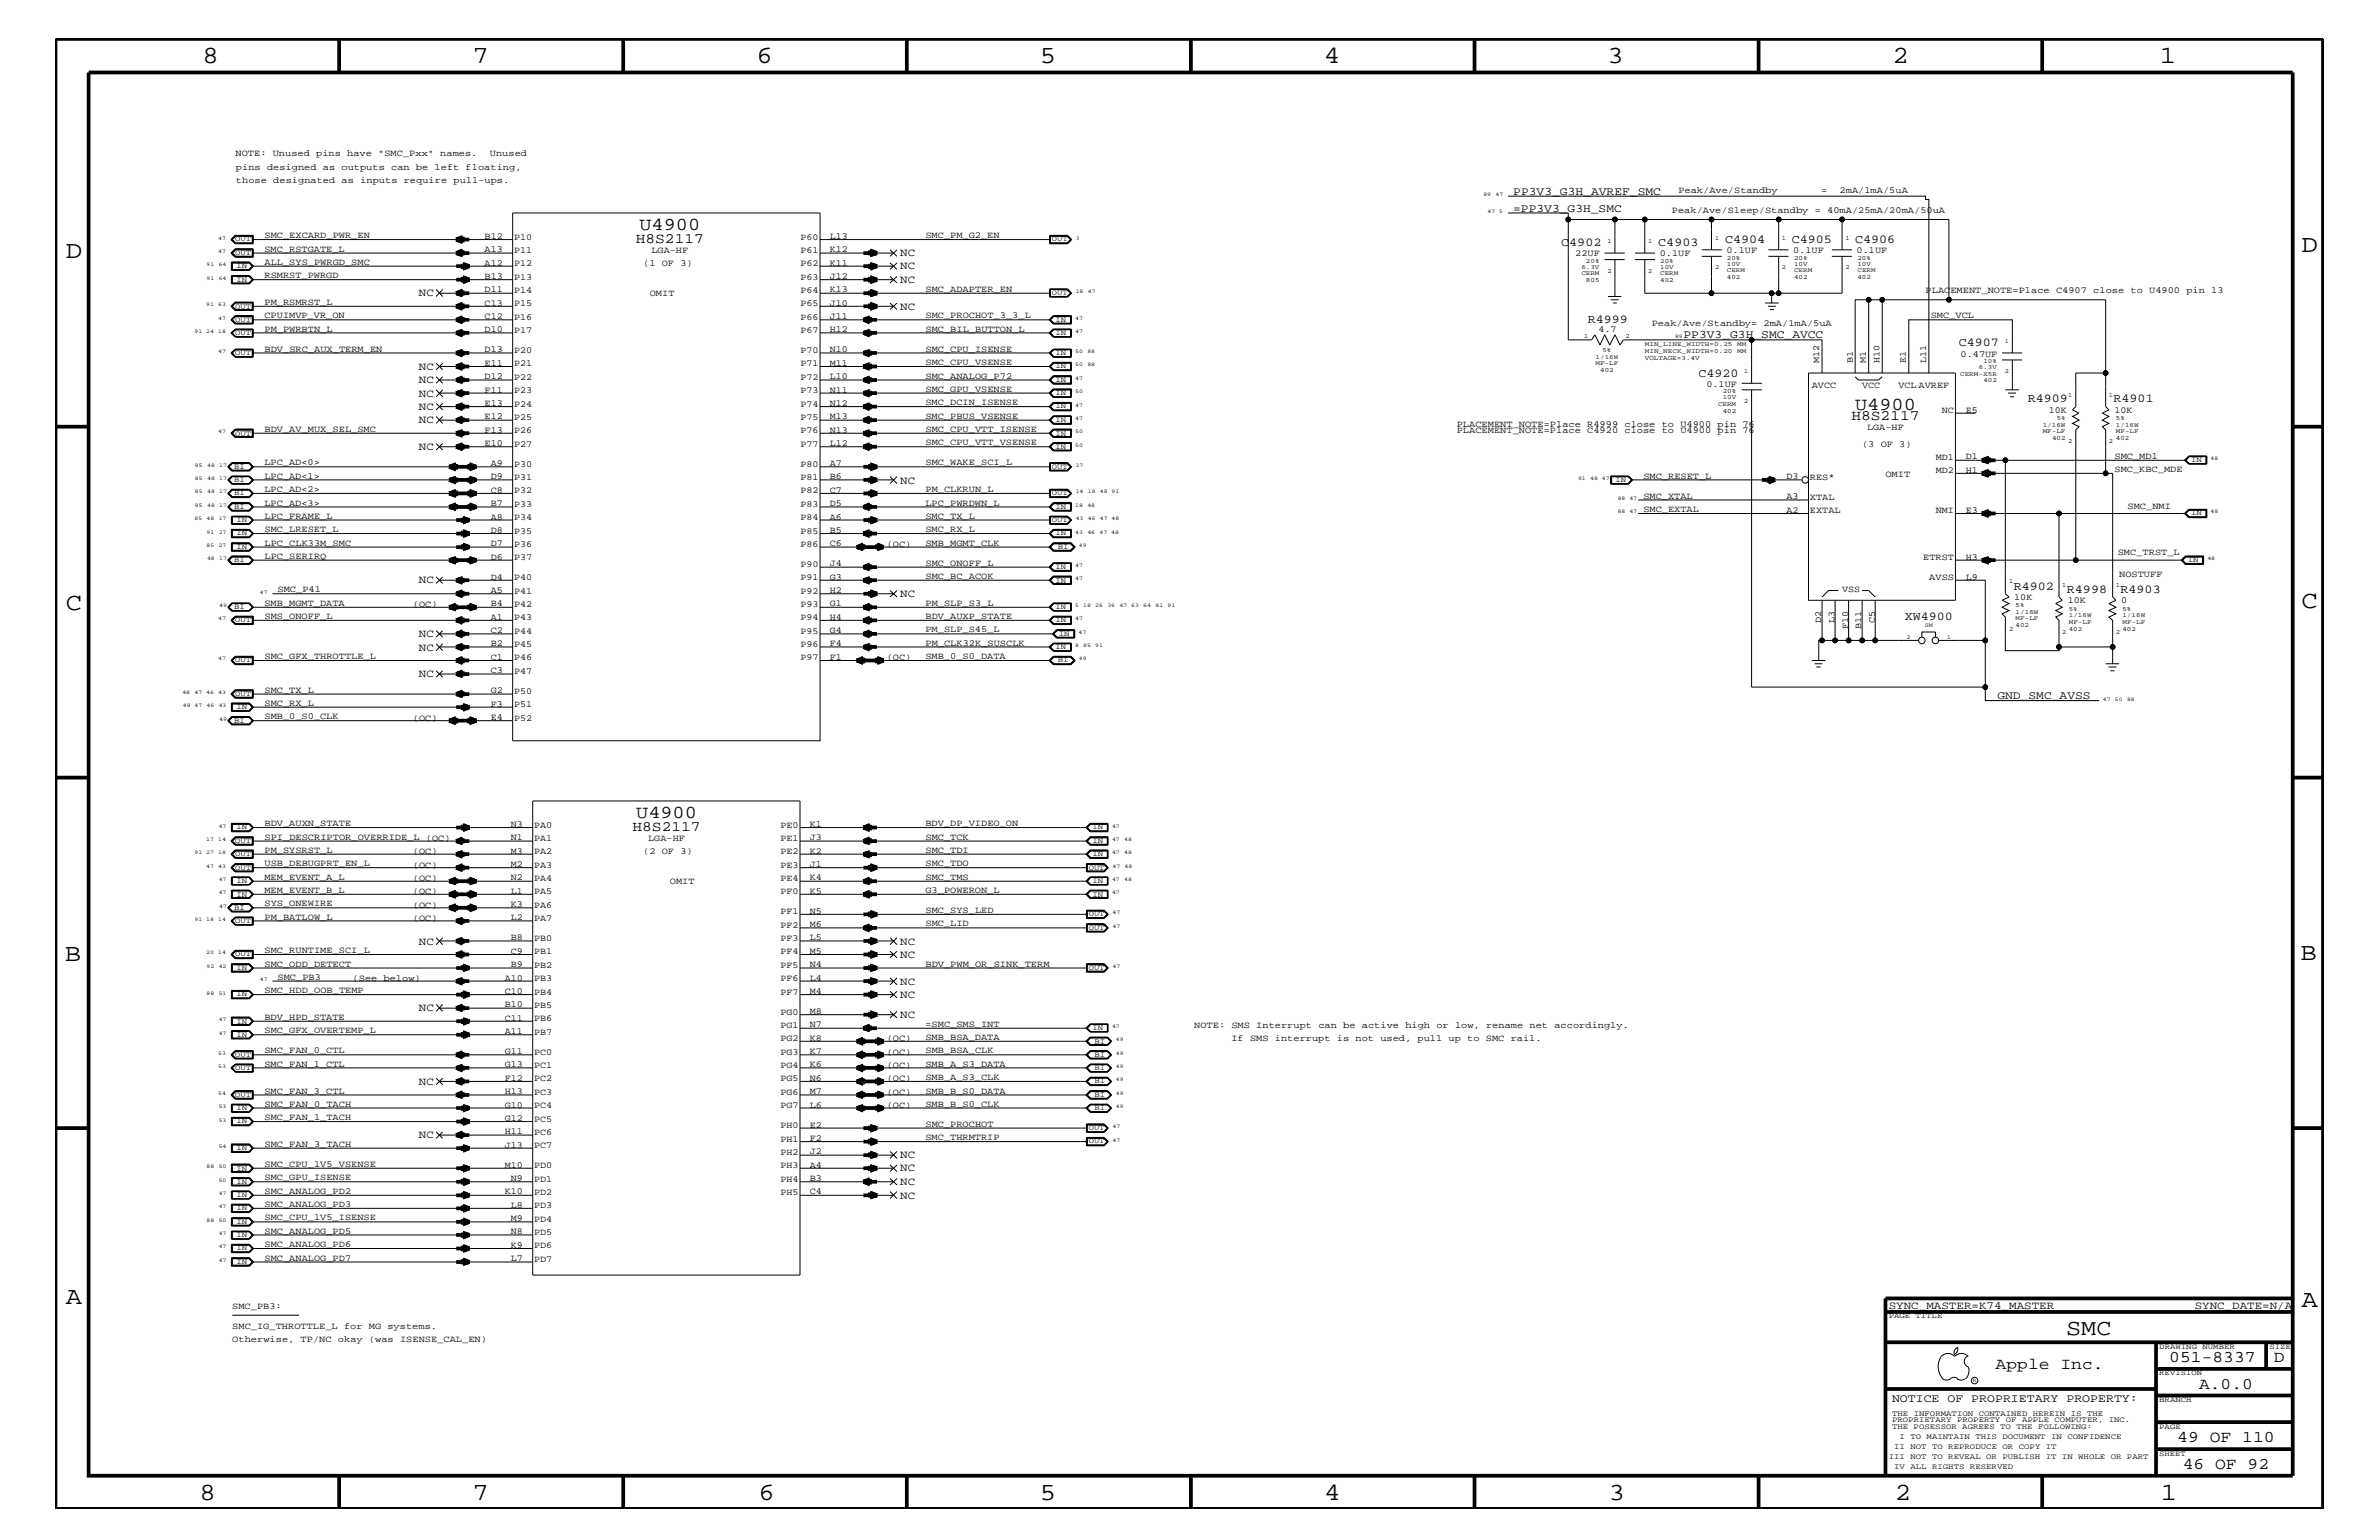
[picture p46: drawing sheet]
<svg xmlns="http://www.w3.org/2000/svg" width="432mm" height="279mm" viewBox="0 0 432 279" stroke-linecap="round" stroke-linejoin="round" font-family="sans-serif">
<defs><g id="words">
<g font-size="4.5">
<text x="36.7" y="11.5">8</text>
<text x="85.8" y="11.5">7</text>
<text x="137.3" y="11.5">6</text>
<text x="188.7" y="11.5">5</text>
<text x="240.3" y="11.5">4</text>
<text x="291.8" y="11.5">3</text>
<text x="343.5" y="11.5">2</text>
<text x="392" y="11.5">1</text>
<text x="11.9" y="46.8">D</text>
<text x="417.7" y="45.7">D</text>
<text x="11.9" y="110.6">C</text>
<text x="417.7" y="110.3">C</text>
<text x="11.8" y="174.3">B</text>
<text x="417.6" y="174.2">B</text>
<text x="11.9" y="236.7">A</text>
<text x="417.7" y="237.1">A</text>
<text x="36.2" y="272.1">8</text>
<text x="85.8" y="272.1">7</text>
<text x="137.7" y="272.1">6</text>
<text x="188.7" y="272.1">5</text>
<text x="240.4" y="272.1">4</text>
<text x="292" y="272.1">3</text>
<text x="343.9" y="272.1">2</text>
<text x="392.2" y="272.1">1</text>
</g>
<text font-size="4.1" x="375" y="242.3">SMC</text>
<g font-size="3.3">
<text x="116.1" y="41.7">U4900</text>
<text x="336.7" y="74.4">U4900</text>
<text x="115.5" y="148.4">U4900</text>
</g>
<g font-size="3">
<text x="362.2" y="248.4">Apple Inc.</text>
<text x="393.7" y="247.1">051-8337</text>
<text x="399.2" y="252">A.0.0</text>
<text x="412.7" y="247.1">D</text>
<text x="395.2" y="261.6">49 OF 110</text>
<text x="396.2" y="266.6">46 OF 92</text>
</g>
<g font-size="2.6">
<text x="115.4" y="44.1">H8S2117</text>
<text x="336" y="76.2">H8S2117</text>
<text x="114.8" y="150.7">H8S2117</text>
</g>
<g font-size="2.2">
<text x="283.4" y="44.6">C4902</text>
<text x="301" y="44.6">C4903</text>
<text x="313.1" y="44.1">C4904</text>
<text x="325.2" y="44.1">C4905</text>
<text x="336.7" y="44.1">C4906</text>
<text x="288.2" y="58.6">R4999</text>
<text x="355.5" y="62.9">C4907</text>
<text x="308.3" y="68.4">C4920</text>
<text x="368" y="73">R4909</text>
<text x="383.6" y="73">R4901</text>
<text x="365.5" y="107">R4902</text>
<text x="375.2" y="107.6">R4998</text>
<text x="384.9" y="107.6">R4903</text>
<text x="345.7" y="112.5">XW4900</text>
</g>
<g font-size="2.1">
<text x="274.7" y="35.3">PP3V3_G3H_AVREF_SMC</text>
<text x="274.7" y="38.4">=PP3V3_G3H_SMC</text>
<text x="305.6" y="61.4">PP3V3_G3H_SMC_AVCC</text>
<text x="362.5" y="126.9">GND_SMC_AVSS</text>
<text x="343.4" y="254.4">NOTICE OF PROPRIETARY PROPERTY:</text>
</g>
<g font-size="2">
<text x="163.4" y="46.5">NC</text>
<text x="76" y="53.8">NC</text>
<text x="163.4" y="48.9">NC</text>
<text x="163.4" y="51.3">NC</text>
<text x="163.4" y="56.2">NC</text>
<text x="76" y="67.1">NC</text>
<text x="76" y="69.5">NC</text>
<text x="76" y="72">NC</text>
<text x="76" y="74.4">NC</text>
<text x="76" y="76.8">NC</text>
<text x="76" y="81.6">NC</text>
<text x="163.4" y="87.7">NC</text>
<text x="76" y="105.9">NC</text>
<text x="163.4" y="108.3">NC</text>
<text x="76" y="115.6">NC</text>
<text x="76" y="118.1">NC</text>
<text x="76" y="122.9">NC</text>
<text x="76" y="171.4">NC</text>
<text x="163.4" y="171.4">NC</text>
<text x="163.4" y="173.8">NC</text>
<text x="163.4" y="178.7">NC</text>
<text x="76" y="183.5">NC</text>
<text x="163.4" y="181">NC</text>
<text x="163.4" y="184.7">NC</text>
<text x="76" y="196.8">NC</text>
<text x="76" y="206.5">NC</text>
<text x="163.4" y="215">NC</text>
<text x="163.4" y="210.2">NC</text>
<text x="163.4" y="212.5">NC</text>
<text x="163.4" y="217.5">NC</text>
<text x="342.8" y="237.4">SYNC_MASTER=K74_MASTER</text>
<text x="398.4" y="237.4">SYNC_DATE=N/A</text>
</g>
<g font-size="1.7">
<text x="42.8" y="28.3">NOTE: Unused pins have &quot;SMC_Pxx&quot; names.</text>
<text x="88.9" y="28.3">Unused</text>
<text x="42.8" y="30.8">pins designed as outputs can be left floating,</text>
<text x="42.8" y="33.1">those designated as inputs require pull-ups.</text>
<text x="304.6" y="35">Peak/Ave/Standby</text>
<text x="330.5" y="35">=</text>
<text x="333.9" y="35">2mA/1mA/5uA</text>
<text x="303.4" y="38.6">Peak/Ave/Sleep/Standby = 40mA/25mA/20mA/50uA</text>
<text x="48" y="45.7">SMC_RSTGATE_L</text>
<text x="48" y="43.2">SMC_EXCARD_PWR_EN</text>
<text x="88" y="45.7">A13</text>
<text x="88" y="43.4">B12</text>
<text x="93.3" y="43.5">P10</text>
<text x="93.3" y="45.9">P11</text>
<text x="118.2" y="45.9">LGA-HF</text>
<text x="145.3" y="43.5">P60</text>
<text x="145.3" y="45.9">P61</text>
<text x="150.6" y="45.7">K12</text>
<text x="150.6" y="43.4">L13</text>
<text x="168" y="43.2">SMC_PM_G2_EN</text>
<text x="285.9" y="46.5">22UF</text>
<text x="301.2" y="46.5">0.1UF</text>
<text x="313.4" y="45.9">0.1UF</text>
<text x="325.5" y="45.9">0.1UF</text>
<text x="337" y="45.9">0.1UF</text>
<text x="48" y="50.5">RSMRST_PWRGD</text>
<text x="48" y="48">ALL_SYS_PWRGD_SMC</text>
<text x="88" y="53">D11</text>
<text x="88" y="50.7">B13</text>
<text x="88" y="48.2">A12</text>
<text x="93.3" y="50.7">P13</text>
<text x="93.3" y="53.2">P14</text>
<text x="93.3" y="48.3">P12</text>
<text x="116.8" y="48.3">(1 OF 3)</text>
<text x="117.9" y="53.8">OMIT</text>
<text x="145.3" y="48.3">P62</text>
<text x="145.3" y="50.7">P63</text>
<text x="145.3" y="53.2">P64</text>
<text x="150.6" y="53">K13</text>
<text x="150.6" y="50.7">J12</text>
<text x="150.6" y="48.2">K11</text>
<text x="168" y="52.9">SMC_ADAPTER_EN</text>
<text x="349.5" y="53.2">PLACEMENT_NOTE=Place C4907 close to U4900 pin 13</text>
<text x="48" y="57.8">CPUIMVP_VR_ON</text>
<text x="48" y="55.3">PM_RSMRST_L</text>
<text x="88" y="57.9">C12</text>
<text x="88" y="55.5">C13</text>
<text x="93.3" y="55.6">P15</text>
<text x="93.3" y="58">P16</text>
<text x="145.3" y="58">P66</text>
<text x="145.3" y="55.6">P65</text>
<text x="150.6" y="57.9">J11</text>
<text x="150.6" y="55.5">J10</text>
<text x="168" y="57.8">SMC_PROCHOT_3_3_L</text>
<text x="299.8" y="59.2">Peak/Ave/Standby= 2mA/1mA/5uA</text>
<text x="350.4" y="57.8">SMC_VCL</text>
<text x="48" y="63.9">BDV_SRC_AUX_TERM_EN</text>
<text x="48" y="60.2">PM_PWRBTN_L</text>
<text x="88" y="64">D13</text>
<text x="88" y="60.3">D10</text>
<text x="93.3" y="60.4">P17</text>
<text x="93.3" y="64">P20</text>
<text x="145.3" y="60.4">P67</text>
<text x="145.3" y="64">P70</text>
<text x="150.6" y="64">N10</text>
<text x="150.6" y="60.3">H12</text>
<text x="168" y="60.2">SMC_BIL_BUTTON_L</text>
<text x="168" y="63.9">SMC_CPU_ISENSE</text>
<text x="290.1" y="60.3">4.7</text>
<text x="330.2" y="65.9" transform="rotate(-90 330.2 65.9)">M12</text>
<text x="336.3" y="65.9" transform="rotate(-90 336.3 65.9)">B1</text>
<text x="338.7" y="65.9" transform="rotate(-90 338.7 65.9)">M1</text>
<text x="341.1" y="65.9" transform="rotate(-90 341.1 65.9)">H10</text>
<text x="345.9" y="65.9" transform="rotate(-90 345.9 65.9)">E1</text>
<text x="349.6" y="65.9" transform="rotate(-90 349.6 65.9)">L11</text>
<text x="355.9" y="64.7">0.47UF</text>
<text x="88" y="71.2">F11</text>
<text x="88" y="68.8">D12</text>
<text x="88" y="66.4">E11</text>
<text x="93.3" y="66.5">P21</text>
<text x="93.3" y="68.9">P22</text>
<text x="93.3" y="71.3">P23</text>
<text x="145.3" y="66.5">P71</text>
<text x="145.3" y="68.9">P72</text>
<text x="145.3" y="71.3">P73</text>
<text x="150.6" y="71.2">N11</text>
<text x="150.6" y="68.8">L10</text>
<text x="150.6" y="66.4">M11</text>
<text x="168" y="66.2">SMC_CPU_VSENSE</text>
<text x="168" y="68.7">SMC_ANALOG_P72</text>
<text x="168" y="71.1">SMC_GPU_VSENSE</text>
<text x="309.7" y="70.1">0.1UF</text>
<text x="328.8" y="70.4">AVCC</text>
<text x="338" y="70.4">VCC</text>
<text x="344.6" y="70.4">VCL AVREF</text>
<text x="88" y="76.1">E12</text>
<text x="88" y="73.7">E13</text>
<text x="93.3" y="73.8">P24</text>
<text x="93.3" y="76.2">P25</text>
<text x="145.3" y="73.8">P74</text>
<text x="145.3" y="76.2">P75</text>
<text x="150.6" y="76.1">M13</text>
<text x="150.6" y="73.7">N12</text>
<text x="168" y="73.5">SMC_DCIN_ISENSE</text>
<text x="168" y="76">SMC_PBUS_VSENSE</text>
<text x="264.4" y="77.4">PLACEMENT_NOTE=Place R4999 close to U4900 pin 76</text>
<text x="352.5" y="75">NC</text>
<text x="356.8" y="74.9">E5</text>
<text x="371.9" y="74.9">10K</text>
<text x="383.8" y="74.9">10K</text>
<text x="48" y="78.3">BDV_AV_MUX_SEL_SMC</text>
<text x="88" y="80.9">E10</text>
<text x="88" y="78.5">F13</text>
<text x="93.3" y="78.6">P26</text>
<text x="93.3" y="81.1">P27</text>
<text x="145.3" y="78.6">P76</text>
<text x="145.3" y="81.1">P77</text>
<text x="150.6" y="80.9">L12</text>
<text x="150.6" y="78.5">N13</text>
<text x="168" y="80.8">SMC_CPU_VTT_VSENSE</text>
<text x="168" y="78.3">SMC_CPU_VTT_ISENSE</text>
<text x="264.4" y="78.6">PLACEMENT_NOTE=Place C4920 close to U4900 pin 76</text>
<text x="338" y="81.1">(3 OF 3)</text>
<text x="338.9" y="78">LGA-HF</text>
<text x="351.4" y="83.5">MD1</text>
<text x="356.8" y="83.3">D1</text>
<text x="383.8" y="83.3">SMC_MD1</text>
<text x="48" y="84.4">LPC_AD&lt;0&gt;</text>
<text x="48" y="86.9">LPC_AD&lt;1&gt;</text>
<text x="48" y="89.3">LPC_AD&lt;2&gt;</text>
<text x="89.1" y="89.4">C8</text>
<text x="89.1" y="87">D9</text>
<text x="89.1" y="84.5">A9</text>
<text x="93.3" y="84.7">P30</text>
<text x="93.3" y="87.1">P31</text>
<text x="93.3" y="89.5">P32</text>
<text x="145.3" y="84.7">P80</text>
<text x="145.3" y="87.1">P81</text>
<text x="145.3" y="89.5">P82</text>
<text x="150.6" y="89.4">C7</text>
<text x="150.6" y="87">B6</text>
<text x="150.6" y="84.5">A7</text>
<text x="168" y="84.4">SMC_WAKE_SCI_L</text>
<text x="168" y="89.3">PM_CLKRUN_L</text>
<text x="298.3" y="86.9">SMC_RESET_L</text>
<text x="324.3" y="87">D3</text>
<text x="328.5" y="87.1">RES*</text>
<text x="342.2" y="86.5">OMIT</text>
<text x="351.4" y="85.9">MD2</text>
<text x="356.8" y="85.8">H1</text>
<text x="383.8" y="85.6">SMC_KBC_MDE</text>
<text x="48" y="91.7">LPC_AD&lt;3&gt;</text>
<text x="48" y="94.2">LPC_FRAME_L</text>
<text x="89.1" y="94.3">A8</text>
<text x="89.1" y="91.8">B7</text>
<text x="93.3" y="92">P33</text>
<text x="93.3" y="94.3">P34</text>
<text x="145.3" y="94.3">P84</text>
<text x="145.3" y="92">P83</text>
<text x="150.6" y="94.3">A6</text>
<text x="150.6" y="91.8">D5</text>
<text x="168" y="91.7">LPC_PWRDWN_L</text>
<text x="168" y="94.2">SMC_TX_L</text>
<text x="298.3" y="92.9">SMC_EXTAL</text>
<text x="298.3" y="90.5">SMC_XTAL</text>
<text x="324.3" y="90.6">A3</text>
<text x="324.3" y="93.1">A2</text>
<text x="328.5" y="90.7">XTAL</text>
<text x="328.5" y="93.2">EXTAL</text>
<text x="351.4" y="93.2">NMI</text>
<text x="356.8" y="93.1">E3</text>
<text x="386.2" y="92.3">SMC_NMI</text>
<text x="48" y="96.5">SMC_LRESET_L</text>
<text x="48" y="99">LPC_CLK33M_SMC</text>
<text x="48" y="101.4">LPC_SERIRQ</text>
<text x="89.1" y="101.5">D6</text>
<text x="89.1" y="99.1">D7</text>
<text x="89.1" y="96.7">D8</text>
<text x="93.3" y="99.3">P36</text>
<text x="93.3" y="101.6">P37</text>
<text x="93.3" y="96.8">P35</text>
<text x="145.3" y="96.8">P85</text>
<text x="145.3" y="99.3">P86</text>
<text x="150.6" y="99.1">C6</text>
<text x="150.6" y="96.7">B5</text>
<text x="161" y="99.3">(OC)</text>
<text x="168" y="99">SMB_MGMT_CLK</text>
<text x="168" y="96.5">SMC_RX_L</text>
<text x="349.1" y="101.6">ETRST</text>
<text x="356.8" y="101.5">H3</text>
<text x="384.4" y="100.8">SMC_TRST_L</text>
<text x="50.4" y="107.5">SMC_P41</text>
<text x="89.1" y="107.6">A5</text>
<text x="89.1" y="105.2">D4</text>
<text x="93.3" y="105.3">P40</text>
<text x="93.3" y="107.7">P41</text>
<text x="145.3" y="102.9">P90</text>
<text x="145.3" y="105.3">P91</text>
<text x="145.3" y="107.7">P92</text>
<text x="150.6" y="107.6">H2</text>
<text x="150.6" y="105.2">G3</text>
<text x="150.6" y="102.7">J4</text>
<text x="168" y="102.6">SMC_ONOFF_L</text>
<text x="168" y="105">SMC_BC_ACOK</text>
<text x="334.3" y="107.5">VSS</text>
<text x="350.2" y="105.3">AVSS</text>
<text x="356.8" y="105.2">L9</text>
<text x="384.6" y="104.7">NOSTUFF</text>
<text x="48" y="109.9">SMB_MGMT_DATA</text>
<text x="48" y="112.3">SMS_ONOFF_L</text>
<text x="74.9" y="110.2">(OC)</text>
<text x="89.1" y="112.5">A1</text>
<text x="89.1" y="110">B4</text>
<text x="93.3" y="110.2">P42</text>
<text x="93.3" y="112.6">P43</text>
<text x="145.3" y="110.2">P93</text>
<text x="145.3" y="112.6">P94</text>
<text x="150.6" y="112.5">H4</text>
<text x="150.6" y="110">G1</text>
<text x="168" y="112.3">BDV_AUXP_STATE</text>
<text x="168" y="109.9">PM_SLP_S3_L</text>
<text x="330.5" y="113" transform="rotate(-90 330.5 113)">D2</text>
<text x="333" y="113" transform="rotate(-90 333 113)">L3</text>
<text x="340.3" y="113" transform="rotate(-90 340.3 113)">C5</text>
<text x="365.6" y="108.8">10K</text>
<text x="375.3" y="109.4">10K</text>
<text x="385" y="109.4">0</text>
<text x="48" y="119.6">SMC_GFX_THROTTLE_L</text>
<text x="89.1" y="119.7">C1</text>
<text x="89.1" y="117.3">B2</text>
<text x="89.1" y="114.8">C2</text>
<text x="93.3" y="115">P44</text>
<text x="93.3" y="117.4">P45</text>
<text x="93.3" y="119.8">P46</text>
<text x="145.3" y="115">P95</text>
<text x="145.3" y="117.4">P96</text>
<text x="145.3" y="119.8">P97</text>
<text x="150.6" y="119.7">F1</text>
<text x="150.6" y="117.3">F4</text>
<text x="150.6" y="114.8">G4</text>
<text x="161" y="119.8">(OC)</text>
<text x="168" y="114.8">PM_SLP_S45_L</text>
<text x="168" y="117.2">PM_CLK32K_SUSCLK</text>
<text x="168" y="119.6">SMB_0_S0_DATA</text>
<text x="335.4" y="114.1" transform="rotate(-90 335.4 114.1)">F10</text>
<text x="337.8" y="114.1" transform="rotate(-90 337.8 114.1)">B11</text>
<text x="48" y="125.7">SMC_TX_L</text>
<text x="89.1" y="125.8">G2</text>
<text x="89.1" y="122.1">C3</text>
<text x="93.3" y="122.3">P47</text>
<text x="93.3" y="125.9">P50</text>
<text x="48" y="128">SMC_RX_L</text>
<text x="48" y="130.5">SMB_0_S0_CLK</text>
<text x="74.9" y="130.8">(OC)</text>
<text x="89.1" y="130.7">E4</text>
<text x="89.1" y="128.2">F3</text>
<text x="93.3" y="128.3">P51</text>
<text x="93.3" y="130.8">P52</text>
<text x="48" y="149.9">BDV_AUXN_STATE</text>
<text x="168" y="149.9">BDV_DP_VIDEO_ON</text>
<text x="48" y="154.7">PM_SYSRST_L</text>
<text x="48" y="152.3">SPI_DESCRIPTOR_OVERRIDE_L (OC)</text>
<text x="74.9" y="155">(OC)</text>
<text x="92.7" y="154.9">M3</text>
<text x="92.7" y="152.4">N1</text>
<text x="92.7" y="150.1">N3</text>
<text x="96.9" y="150.1">PA0</text>
<text x="96.9" y="152.6">PA1</text>
<text x="96.9" y="155">PA2</text>
<text x="116.8" y="155">(2 OF 3)</text>
<text x="117.6" y="152.6">LGA-HF</text>
<text x="141.6" y="150.1">PE0</text>
<text x="141.6" y="152.6">PE1</text>
<text x="141.6" y="155">PE2</text>
<text x="147" y="154.9">K2</text>
<text x="147" y="152.4">J3</text>
<text x="147" y="150.1">K1</text>
<text x="168" y="152.3">SMC_TCK</text>
<text x="168" y="154.7">SMC_TDI</text>
<text x="48" y="162">MEM_EVENT_B_L</text>
<text x="48" y="159.6">MEM_EVENT_A_L</text>
<text x="48" y="157.2">USB_DEBUGPRT_EN_L</text>
<text x="74.9" y="159.9">(OC)</text>
<text x="74.9" y="157.4">(OC)</text>
<text x="92.7" y="159.7">N2</text>
<text x="92.7" y="157.3">M2</text>
<text x="96.9" y="159.9">PA4</text>
<text x="96.9" y="157.4">PA3</text>
<text x="121.6" y="160.5">OMIT</text>
<text x="141.6" y="157.4">PE3</text>
<text x="141.6" y="159.9">PE4</text>
<text x="147" y="159.7">K4</text>
<text x="147" y="157.3">J1</text>
<text x="168" y="162">G3_POWERON_L</text>
<text x="168" y="159.6">SMC_TMS</text>
<text x="168" y="157.2">SMC_TDO</text>
<text x="48" y="166.9">PM_BATLOW_L</text>
<text x="48" y="164.5">SYS_ONEWIRE</text>
<text x="74.9" y="164.7">(OC)</text>
<text x="74.9" y="167.1">(OC)</text>
<text x="74.9" y="162.2">(OC)</text>
<text x="92.7" y="167">L2</text>
<text x="92.7" y="164.5">K3</text>
<text x="92.7" y="162.2">L1</text>
<text x="96.9" y="162.2">PA5</text>
<text x="96.9" y="164.7">PA6</text>
<text x="96.9" y="167.1">PA7</text>
<text x="141.6" y="162.2">PF0</text>
<text x="141.6" y="165.9">PF1</text>
<text x="147" y="165.8">N5</text>
<text x="147" y="162.2">K5</text>
<text x="168" y="165.6">SMC_SYS_LED</text>
<text x="48" y="172.9">SMC_RUNTIME_SCI_L</text>
<text x="92.7" y="173.1">C9</text>
<text x="92.7" y="170.6">B8</text>
<text x="96.9" y="170.7">PB0</text>
<text x="96.9" y="173.2">PB1</text>
<text x="141.6" y="168.3">PF2</text>
<text x="141.6" y="170.7">PF3</text>
<text x="141.6" y="173.2">PF4</text>
<text x="147" y="173.1">M5</text>
<text x="147" y="170.6">L5</text>
<text x="147" y="168.2">M6</text>
<text x="168" y="168.1">SMC_LID</text>
<text x="48" y="175.4">SMC_ODD_DETECT</text>
<text x="50.4" y="177.7">SMC_PB3</text>
<text x="64" y="178">(See below)</text>
<text x="91.6" y="177.9">A10</text>
<text x="92.7" y="175.5">B9</text>
<text x="96.9" y="175.6">PB2</text>
<text x="96.9" y="178">PB3</text>
<text x="141.6" y="175.6">PF5</text>
<text x="141.6" y="178">PF6</text>
<text x="147" y="177.9">L4</text>
<text x="147" y="175.5">N4</text>
<text x="168" y="175.4">BDV_PWM_OR_SINK_TERM</text>
<text x="48" y="185">BDV_HPD_STATE</text>
<text x="48" y="180.2">SMC_HDD_OOB_TEMP</text>
<text x="91.6" y="185.2">C11</text>
<text x="91.6" y="182.7">B10</text>
<text x="91.6" y="180.4">C10</text>
<text x="96.9" y="180.5">PB4</text>
<text x="96.9" y="182.9">PB5</text>
<text x="96.9" y="185.3">PB6</text>
<text x="141.6" y="180.5">PF7</text>
<text x="141.6" y="184.1">PG0</text>
<text x="147" y="184">M8</text>
<text x="147" y="180.4">M4</text>
<text x="48" y="191.1">SMC_FAN_0_CTL</text>
<text x="48" y="187.5">SMC_GFX_OVERTEMP_L</text>
<text x="91.6" y="191.2">G11</text>
<text x="91.6" y="187.6">A11</text>
<text x="96.9" y="187.7">PB7</text>
<text x="96.9" y="191.4">PC0</text>
<text x="141.6" y="186.5">PG1</text>
<text x="141.6" y="188.9">PG2</text>
<text x="141.6" y="191.4">PG3</text>
<text x="147" y="191.2">K7</text>
<text x="147" y="188.8">K8</text>
<text x="147" y="186.4">N7</text>
<text x="161" y="188.9">(OC)</text>
<text x="161" y="191.4">(OC)</text>
<text x="168" y="188.7">SMB_BSA_DATA</text>
<text x="168" y="186.3">=SMC_SMS_INT</text>
<text x="168" y="191.1">SMB_BSA_CLK</text>
<text x="216.7" y="186.5">NOTE: SMS Interrupt can be active high or low, rename net accordingly.</text>
<text x="223.5" y="188.9">If SMS interrupt is not used, pull up to SMC rail.</text>
<text x="48" y="193.6">SMC_FAN_1_CTL</text>
<text x="91.6" y="196.1">F12</text>
<text x="91.6" y="193.7">G13</text>
<text x="96.9" y="193.7">PC1</text>
<text x="96.9" y="196.2">PC2</text>
<text x="141.6" y="193.7">PG4</text>
<text x="141.6" y="196.2">PG5</text>
<text x="147" y="196.1">N6</text>
<text x="147" y="193.7">K6</text>
<text x="161" y="193.7">(OC)</text>
<text x="161" y="196.2">(OC)</text>
<text x="168" y="195.9">SMB_A_S3_CLK</text>
<text x="168" y="193.6">SMB_A_S3_DATA</text>
<text x="48" y="198.4">SMC_FAN_3_CTL</text>
<text x="48" y="200.9">SMC_FAN_0_TACH</text>
<text x="48" y="203.2">SMC_FAN_1_TACH</text>
<text x="91.6" y="203.4">G12</text>
<text x="91.6" y="200.9">G10</text>
<text x="91.6" y="198.5">H13</text>
<text x="96.9" y="198.7">PC3</text>
<text x="96.9" y="201">PC4</text>
<text x="96.9" y="203.5">PC5</text>
<text x="141.6" y="198.7">PG6</text>
<text x="141.6" y="201">PG7</text>
<text x="147" y="200.9">L6</text>
<text x="147" y="198.5">M7</text>
<text x="161" y="201">(OC)</text>
<text x="161" y="198.7">(OC)</text>
<text x="168" y="200.9">SMB_B_S0_CLK</text>
<text x="168" y="198.4">SMB_B_S0_DATA</text>
<text x="48" y="208.1">SMC_FAN_3_TACH</text>
<text x="91.6" y="208.2">J13</text>
<text x="91.6" y="205.8">H11</text>
<text x="96.9" y="205.9">PC6</text>
<text x="96.9" y="208.3">PC7</text>
<text x="141.6" y="204.7">PH0</text>
<text x="141.6" y="207.1">PH1</text>
<text x="141.6" y="209.6">PH2</text>
<text x="147" y="209.4">J2</text>
<text x="147" y="207">F2</text>
<text x="147" y="204.6">E2</text>
<text x="168" y="206.9">SMC_THRMTRIP</text>
<text x="168" y="204.4">SMC_PROCHOT</text>
<text x="48" y="211.7">SMC_CPU_1V5_VSENSE</text>
<text x="48" y="214.2">SMC_GPU_ISENSE</text>
<text x="91.6" y="211.9">M10</text>
<text x="92.7" y="214.2">N9</text>
<text x="96.9" y="211.9">PD0</text>
<text x="96.9" y="214.4">PD1</text>
<text x="141.6" y="211.9">PH3</text>
<text x="141.6" y="214.4">PH4</text>
<text x="147" y="214.2">B3</text>
<text x="147" y="211.9">A4</text>
<text x="48" y="221.4">SMC_CPU_1V5_ISENSE</text>
<text x="48" y="216.6">SMC_ANALOG_PD2</text>
<text x="48" y="219">SMC_ANALOG_PD3</text>
<text x="91.6" y="216.7">K10</text>
<text x="92.7" y="221.5">M9</text>
<text x="92.7" y="219.1">L8</text>
<text x="96.9" y="216.9">PD2</text>
<text x="96.9" y="219.2">PD3</text>
<text x="96.9" y="221.7">PD4</text>
<text x="141.6" y="216.9">PH5</text>
<text x="147" y="216.7">C4</text>
<text x="48" y="226.3">SMC_ANALOG_PD6</text>
<text x="48" y="223.9">SMC_ANALOG_PD5</text>
<text x="92.7" y="226.4">K9</text>
<text x="92.7" y="224">N8</text>
<text x="96.9" y="224.1">PD5</text>
<text x="96.9" y="226.5">PD6</text>
<text x="48" y="228.7">SMC_ANALOG_PD7</text>
<text x="92.7" y="228.8">L7</text>
<text x="96.9" y="229">PD7</text>
<text x="42.2" y="237.4">SMC_PB3:</text>
<text x="42.2" y="243.5">Otherwise, TP/NC okay (was ISENSE_CAL_EN)</text>
<text x="42.2" y="241.1">SMC_IG_THROTTLE_L for MG systems.</text>
</g>
<g font-size="1.4">
<text x="42.7" y="46.3">OUT</text>
<text x="42.7" y="43.8">OUT</text>
<text x="190.9" y="43.8">OUT</text>
<text x="42.9" y="51.1">IN</text>
<text x="42.9" y="48.7">IN</text>
<text x="190.9" y="53.5">OUT</text>
<text x="42.7" y="58.4">OUT</text>
<text x="42.7" y="56">OUT</text>
<text x="191.6" y="58.4">IN</text>
<text x="42.7" y="60.8">OUT</text>
<text x="42.7" y="64.5">OUT</text>
<text x="191.6" y="64.5">IN</text>
<text x="191.6" y="60.8">IN</text>
<text x="191.6" y="66.8">IN</text>
<text x="191.6" y="69.3">IN</text>
<text x="191.6" y="71.7">IN</text>
<text x="191.6" y="74.1">IN</text>
<text x="191.6" y="76.6">IN</text>
<text x="42.7" y="79">OUT</text>
<text x="191.6" y="79">IN</text>
<text x="191.6" y="81.4">IN</text>
<text x="397.7" y="83.8">IN</text>
<text x="42.5" y="85">BI</text>
<text x="42.5" y="87.5">BI</text>
<text x="42.5" y="89.9">BI</text>
<text x="190.9" y="85">OUT</text>
<text x="190.9" y="89.9">OUT</text>
<text x="293.2" y="87.5">IN</text>
<text x="42.5" y="92.3">BI</text>
<text x="42.9" y="94.8">IN</text>
<text x="190.9" y="94.8">OUT</text>
<text x="191.6" y="92.3">IN</text>
<text x="397.7" y="93.5">IN</text>
<text x="42.9" y="97.1">IN</text>
<text x="42.9" y="99.6">IN</text>
<text x="191.6" y="97.1">IN</text>
<text x="192" y="99.6">BI</text>
<text x="42.5" y="102.1">BI</text>
<text x="191.6" y="103.2">IN</text>
<text x="191.6" y="105.7">IN</text>
<text x="397.1" y="102.1">IN</text>
<text x="42.5" y="110.5">BI</text>
<text x="42.7" y="112.9">OUT</text>
<text x="191.6" y="112.9">IN</text>
<text x="191.6" y="110.5">IN</text>
<text x="191.6" y="117.8">IN</text>
<text x="192.2" y="115.3">IN</text>
<text x="42.7" y="120.2">OUT</text>
<text x="192" y="120.2">BI</text>
<text x="42.5" y="131.1">BI</text>
<text x="42.7" y="126.3">OUT</text>
<text x="42.9" y="128.7">IN</text>
<text x="42.7" y="152.9">OUT</text>
<text x="42.7" y="155.4">OUT</text>
<text x="42.9" y="150.5">IN</text>
<text x="198.3" y="152.9">IN</text>
<text x="198.3" y="150.5">IN</text>
<text x="198.3" y="155.4">IN</text>
<text x="42.7" y="157.8">OUT</text>
<text x="42.9" y="160.2">IN</text>
<text x="197.6" y="157.8">OUT</text>
<text x="198.3" y="160.2">IN</text>
<text x="42.5" y="165">BI</text>
<text x="42.7" y="167.5">OUT</text>
<text x="42.9" y="162.7">IN</text>
<text x="197.6" y="166.2">OUT</text>
<text x="198.3" y="162.7">IN</text>
<text x="42.7" y="173.5">OUT</text>
<text x="197.6" y="168.7">OUT</text>
<text x="42.9" y="176">IN</text>
<text x="197.6" y="176">OUT</text>
<text x="42.9" y="180.8">IN</text>
<text x="42.9" y="185.7">IN</text>
<text x="42.7" y="191.7">OUT</text>
<text x="42.9" y="188.1">IN</text>
<text x="198.3" y="186.9">IN</text>
<text x="198.6" y="189.3">BI</text>
<text x="198.6" y="191.7">BI</text>
<text x="42.7" y="194.2">OUT</text>
<text x="198.6" y="194.2">BI</text>
<text x="198.6" y="196.5">BI</text>
<text x="42.7" y="199">OUT</text>
<text x="42.9" y="203.8">IN</text>
<text x="42.9" y="201.5">IN</text>
<text x="198.6" y="199">BI</text>
<text x="198.6" y="201.5">BI</text>
<text x="42.9" y="208.7">IN</text>
<text x="197.6" y="205.1">OUT</text>
<text x="197.6" y="207.5">OUT</text>
<text x="42.9" y="212.4">IN</text>
<text x="42.9" y="214.7">IN</text>
<text x="42.9" y="217.2">IN</text>
<text x="42.9" y="219.6">IN</text>
<text x="42.9" y="222">IN</text>
<text x="42.9" y="226.9">IN</text>
<text x="42.9" y="224.5">IN</text>
<text x="42.9" y="229.3">IN</text>
<text x="342.8" y="239.2">PAGE TITLE</text>
<text x="391.9" y="244.7">DRAWING NUMBER</text>
<text x="411.9" y="244.7">SIZE</text>
<text x="391.9" y="249.5">REVISION</text>
<text x="343.4" y="256.8">THE INFORMATION CONTAINED HEREIN IS THE</text>
<text x="391.9" y="254.4">BRANCH</text>
<text x="343.4" y="259.3">THE POSESSOR AGREES TO THE FOLLOWING:</text>
<text x="343.4" y="258">PROPRIETARY PROPERTY OF APPLE COMPUTER, INC.</text>
<text x="343.8" y="262.9">II NOT TO REPRODUCE OR COPY IT</text>
<text x="344.8" y="261.1">I TO MAINTAIN THIS DOCUMENT IN CONFIDENCE</text>
<text x="391.9" y="259.3">PAGE</text>
<text x="342.8" y="264.7">III NOT TO REVEAL OR PUBLISH IT IN WHOLE OR PART</text>
<text x="343.8" y="266.6">IV ALL RIGHTS RESERVED</text>
<text x="391.9" y="264.1">SHEET</text>
</g>
<g font-size="1.2">
<text x="287.9" y="47.7">20%</text>
<text x="291.8" y="44.1">1</text>
<text x="299.1" y="44.1">1</text>
<text x="301.3" y="47.7">20%</text>
<text x="311.3" y="43.5">1</text>
<text x="313.4" y="47.1">20%</text>
<text x="323.4" y="43.5">1</text>
<text x="325.6" y="47.1">20%</text>
<text x="334.9" y="43.5">1</text>
<text x="337.1" y="47.1">20%</text>
<text x="287" y="50">CERM</text>
<text x="287" y="48.8">6.3V</text>
<text x="287.9" y="51.3">805</text>
<text x="291.8" y="49.6">2</text>
<text x="299.1" y="49.6">2</text>
<text x="301.3" y="50">CERM</text>
<text x="301.3" y="51.3">402</text>
<text x="301.3" y="48.8">10V</text>
<text x="311.3" y="48.9">2</text>
<text x="313.4" y="48.2">10V</text>
<text x="313.4" y="50.7">402</text>
<text x="313.4" y="49.4">CERM</text>
<text x="323.4" y="48.9">2</text>
<text x="325.6" y="49.4">CERM</text>
<text x="325.6" y="48.2">10V</text>
<text x="325.6" y="50.7">402</text>
<text x="334.9" y="48.9">2</text>
<text x="337.1" y="48.2">10V</text>
<text x="337.1" y="50.7">402</text>
<text x="337.1" y="49.4">CERM</text>
<text x="287.5" y="61.3">1</text>
<text x="289.6" y="65.1">1/16W</text>
<text x="290.9" y="63.9">5%</text>
<text x="295.1" y="61.3">2</text>
<text x="298.5" y="62.9">MIN_LINE_WIDTH=0.25</text>
<text x="298.5" y="64">MIN_NECK_WIDTH=0.20</text>
<text x="298.5" y="65.3">VOLTAGE=3.4V</text>
<text x="315.3" y="62.9">MM</text>
<text x="315.3" y="64">MM</text>
<text x="360" y="65.9">10%</text>
<text x="363.9" y="62.3">1</text>
<text x="289.6" y="66.2">MF-LF</text>
<text x="290.4" y="67.5">402</text>
<text x="312.7" y="71.3">20%</text>
<text x="316.6" y="67.7">1</text>
<text x="355.8" y="68.2">CERM-X5R</text>
<text x="359.2" y="67">6.3V</text>
<text x="360" y="69.4">402</text>
<text x="363.9" y="67.7">2</text>
<text x="375.4" y="72">1</text>
<text x="382.8" y="72">1</text>
<text x="311.8" y="73.7">CERM</text>
<text x="312.7" y="72.4">10V</text>
<text x="312.7" y="74.9">402</text>
<text x="316.6" y="73.2">2</text>
<text x="370.8" y="77.4">1/16W</text>
<text x="373.3" y="76.2">5%</text>
<text x="384" y="76.2">5%</text>
<text x="384" y="77.4">1/16W</text>
<text x="370.8" y="78.6">MF-LF</text>
<text x="372.4" y="79.9">402</text>
<text x="375.4" y="80.5">2</text>
<text x="382.8" y="80.5">2</text>
<text x="384" y="79.9">402</text>
<text x="384" y="78.6">MF-LF</text>
<text x="364.7" y="105.9">1</text>
<text x="374.3" y="106.5">1</text>
<text x="384" y="106.5">1</text>
<text x="365.8" y="112.6">MF-LF</text>
<text x="365.8" y="111.4">1/16W</text>
<text x="365.8" y="110.2">5%</text>
<text x="365.8" y="113.7">402</text>
<text x="375.5" y="112">1/16W</text>
<text x="375.5" y="113.1">MF-LF</text>
<text x="375.5" y="110.8">5%</text>
<text x="385.2" y="112">1/16W</text>
<text x="385.2" y="110.8">5%</text>
<text x="385.2" y="113.1">MF-LF</text>
<text x="364.7" y="114.4">2</text>
<text x="374.3" y="115">2</text>
<text x="375.5" y="114.4">402</text>
<text x="384" y="115">2</text>
<text x="385.2" y="114.4">402</text>
</g>
<g font-size="1.1">
<text x="349.4" y="113.7">SM</text>
<text x="346.1" y="115.9">2</text>
<text x="353.4" y="115.9">1</text>
</g>
<g font-size="1">
<text x="269.2" y="35.6">89</text>
<text x="271.4" y="35.6">47</text>
<text x="270" y="38.6">47 5</text>
<text x="39.6" y="43.5">47</text>
<text x="39.6" y="45.9">47</text>
<text x="195.2" y="43.5">3</text>
<text x="37.5" y="50.7">91</text>
<text x="37.5" y="48.3">91</text>
<text x="39.7" y="50.7">64</text>
<text x="39.7" y="48.3">64</text>
<text x="195.2" y="53.2">18</text>
<text x="197.4" y="53.2">47</text>
<text x="37.4" y="55.6">91</text>
<text x="39.6" y="58">47</text>
<text x="39.6" y="55.6">63</text>
<text x="195.2" y="58">47</text>
<text x="35.3" y="60.4">91 24</text>
<text x="39.6" y="64">47</text>
<text x="39.6" y="60.4">18</text>
<text x="195.2" y="60.4">47</text>
<text x="195.2" y="64">50</text>
<text x="197.4" y="64">88</text>
<text x="304" y="61.4">89</text>
<text x="195.2" y="66.5">50</text>
<text x="195.2" y="68.9">47</text>
<text x="195.2" y="71.3">50</text>
<text x="197.4" y="66.5">88</text>
<text x="195.2" y="73.8">47</text>
<text x="195.2" y="76.2">47</text>
<text x="39.6" y="78.6">47</text>
<text x="195.2" y="78.6">50</text>
<text x="195.2" y="81.1">50</text>
<text x="401.2" y="83.5">48</text>
<text x="35.4" y="84.7">85</text>
<text x="35.4" y="87.1">85</text>
<text x="35.4" y="89.5">85</text>
<text x="37.6" y="84.7">48</text>
<text x="37.6" y="87.1">48</text>
<text x="37.6" y="89.5">48</text>
<text x="39.8" y="84.7">17</text>
<text x="39.8" y="87.1">17</text>
<text x="39.8" y="89.5">17</text>
<text x="195.2" y="84.7">17</text>
<text x="195.2" y="89.5">14</text>
<text x="197.4" y="89.5">18</text>
<text x="199.6" y="89.5">48 91</text>
<text x="286.4" y="87.1">91</text>
<text x="288.6" y="87.1">48 47</text>
<text x="35.3" y="94.3">85</text>
<text x="35.4" y="92">85</text>
<text x="37.5" y="94.3">48</text>
<text x="37.6" y="92">48</text>
<text x="39.7" y="94.3">17</text>
<text x="39.8" y="92">17</text>
<text x="195.2" y="92">18</text>
<text x="195.2" y="94.3">43</text>
<text x="197.4" y="92">48</text>
<text x="197.4" y="94.3">46</text>
<text x="199.6" y="94.3">47 48</text>
<text x="293.6" y="90.7">88 47</text>
<text x="293.6" y="93.2">88 47</text>
<text x="401.2" y="93.2">48</text>
<text x="37.5" y="96.8">91</text>
<text x="37.5" y="99.3">85</text>
<text x="37.6" y="101.6">48</text>
<text x="39.7" y="96.8">27</text>
<text x="39.7" y="99.3">27</text>
<text x="39.8" y="101.6">17</text>
<text x="195.2" y="96.8">43</text>
<text x="195.8" y="99.3">49</text>
<text x="197.4" y="96.8">46</text>
<text x="199.6" y="96.8">47 48</text>
<text x="400.6" y="101.6">48</text>
<text x="47.2" y="107.7">47</text>
<text x="195.2" y="105.3">47</text>
<text x="195.2" y="102.9">47</text>
<text x="39.6" y="112.6">47</text>
<text x="39.8" y="110.2">49</text>
<text x="195.2" y="112.6">47</text>
<text x="195.2" y="110.2">5</text>
<text x="196.6" y="110.2">18</text>
<text x="198.8" y="110.2">26</text>
<text x="201" y="110.2">36</text>
<text x="203.2" y="110.2">47 63</text>
<text x="207.5" y="110.2">64</text>
<text x="209.7" y="110.2">81</text>
<text x="211.9" y="110.2">91</text>
<text x="39.6" y="119.8">47</text>
<text x="195.2" y="117.4">8</text>
<text x="195.7" y="115">47</text>
<text x="195.8" y="119.8">49</text>
<text x="196.6" y="117.4">85</text>
<text x="198.8" y="117.4">91</text>
<text x="33.1" y="125.9">48</text>
<text x="35.3" y="125.9">47 46</text>
<text x="39.6" y="125.9">43</text>
<text x="33.2" y="128.3">48 47</text>
<text x="37.5" y="128.3">46</text>
<text x="39.7" y="128.3">43</text>
<text x="39.8" y="130.8">49</text>
<text x="381.7" y="127.1">47</text>
<text x="383.9" y="127.1">50</text>
<text x="386.1" y="127.1">88</text>
<text x="35.3" y="155">91 27</text>
<text x="37.4" y="152.6">17</text>
<text x="39.6" y="152.6">14</text>
<text x="39.6" y="155">18</text>
<text x="39.7" y="150.1">47</text>
<text x="201.8" y="152.6">47</text>
<text x="201.8" y="150.1">47</text>
<text x="201.8" y="155">47</text>
<text x="204" y="152.6">48</text>
<text x="204" y="155">48</text>
<text x="37.4" y="157.4">47</text>
<text x="39.6" y="157.4">43</text>
<text x="39.7" y="159.9">47</text>
<text x="201.8" y="159.9">47</text>
<text x="201.9" y="157.4">47</text>
<text x="204" y="159.9">48</text>
<text x="204.1" y="157.4">48</text>
<text x="35.3" y="167.1">91 18</text>
<text x="39.6" y="167.1">14</text>
<text x="39.7" y="162.2">47</text>
<text x="39.8" y="164.7">47</text>
<text x="201.8" y="162.2">47</text>
<text x="201.9" y="165.9">47</text>
<text x="37.4" y="173.2">20</text>
<text x="39.6" y="173.2">14</text>
<text x="201.9" y="168.3">47</text>
<text x="37.5" y="175.6">92</text>
<text x="39.7" y="175.6">42</text>
<text x="47.2" y="178">47</text>
<text x="201.9" y="175.6">47</text>
<text x="37.5" y="180.5">88</text>
<text x="39.7" y="180.5">51</text>
<text x="39.7" y="185.3">47</text>
<text x="39.6" y="191.4">53</text>
<text x="39.7" y="187.7">47</text>
<text x="201.8" y="186.5">47</text>
<text x="202.5" y="188.9">49</text>
<text x="202.5" y="191.4">49</text>
<text x="39.6" y="193.7">53</text>
<text x="202.5" y="193.7">49</text>
<text x="202.5" y="196.2">49</text>
<text x="39.6" y="198.7">54</text>
<text x="39.7" y="203.5">53</text>
<text x="39.7" y="201">53</text>
<text x="202.5" y="198.7">49</text>
<text x="202.5" y="201">49</text>
<text x="39.7" y="208.3">54</text>
<text x="201.9" y="204.7">47</text>
<text x="201.9" y="207.1">47</text>
<text x="37.5" y="211.9">88</text>
<text x="39.7" y="211.9">50</text>
<text x="39.7" y="214.4">50</text>
<text x="37.5" y="221.7">88</text>
<text x="39.7" y="219.2">47</text>
<text x="39.7" y="221.7">50</text>
<text x="39.7" y="216.9">47</text>
<text x="39.7" y="226.5">47</text>
<text x="39.7" y="224.1">47</text>
<text x="39.7" y="229">47</text>
<text x="358.1" y="250.7">R</text>
</g>
</g></defs>
<g fill="none" stroke="#000" stroke-width=".18">
<path d="M93 38.6h55.8v95.8h-55.8zM273.7 35.6h75.8v.6h.6v31.5M273.7 38.6h10.9v23.1h4.3l.6-1 .9 1.9 .9-1.9 .9 1.9 .9-1.9 .9 1.9 .6-.9h36.1v6M284.6 39.8h8.5M298.5 39.8h12.1v5.5M310.6 39.8h12.2v5.5M322.8 39.8h11.5v5.5M334.3 39.8h19.4v14.6M41.9 58l.8-.7h3.3v1.5h-3.3zM42 50h3.3l.7 .7-.7 .8h-3.3zM42 47.5h3.3l.7 .8-.7 .8h-3.3zM42.1 47.7h3.1"/>
<path d="M42.2 50.2h3l.6 .5-.6 .6h-3zM42.2 47.7v1.2h3l.6-.6M42.7 42.7h3.3v1.5h-3.3l-.8-.7zM42.7 45.2h3.3v1.5h-3.3l-.8-.8zM42.7 54.8h3.3v1.5h-3.3l-.8-.7zM42.8 45.2h3v1.3h-3l-.7-.6zM42.8 59.8h3v1.3h-3M42.8 59.7l-.8 .7 .8 .8M42.8 42.8h3.1v1.3h-3.1M42.8 45.2l-.8 .7 .8 .7h3.1v-1.4M42.8 54.9h3.1v1.4M42.8 57.3h3.1v1.4h-3.1"/>
<path d="M42.8 59.8l-.7 .6 .7 .7M42.8 54.9l-.7 .7 .7 .6h3v-1.3M42.8 59.8l-.6 .6 .6 .7M42.8 57.3l-.8 .7 .8 .7M42.8 57.3l-.7 .7 .7 .7M42.8 54.9l-.8 .7 .8 .7M42.8 42.8l-.8 .7 .8 .6M42.8 42.8l-.7 .7 .7 .6M45.2 50.1l.7 .6-.7 .7M45.2 50.1h-3.1v1.3h3.1M45.2 50.1l.8 .6M45.2 47.7l.7 .6-.7 .7h-3.1"/>
<path d="M45.2 47.7l.6 .6M45.8 45.9h47.2M45.8 45.3h-3l-.6 .6 .6 .6M45.8 42.8v1.3M45.8 57.3v1.4M45.8 57.4h-3l-.6 .6 .6 .6h3M45.8 58h47.2M45.8 55h-3l-.6 .6 .6 .6h3M45.8 55.6h47.2M45.8 50.7h47.2M45.8 48.3h47.2M45.8 42.9h-3l-.6 .6 .6 .6h3"/>
<path d="M45.8 43.5h47.2M45.9 59.7v1.5M46 50.7l-.8 .7M46 48.3l-.8-.7h-3.1v1.5M46 48.3l-.8 .8M79.2 52.5l1.1 1.3M79.8 53.2h13.2M80.3 52.5l-1.1 1.3M148.8 45.9h13.3M148.8 58h41.9M148.8 55.6h13.3M148.8 50.7h13.3"/>
<path d="M148.8 48.3h13.3M148.8 53.2h41.9M148.8 43.5h41.9M161.5 45.3l1.3 1.2M161.5 47.7l1.3 1.2M161.5 50.2l1.3 1.1M161.5 55l1.3 1.2M162.8 45.3l-1.3 1.2M162.8 47.7l-1.3 1.2M162.8 50.2l-1.3 1.1M162.8 55l-1.3 1.2M190.4 58l.8-.7h3.3v1.5h-3.3z"/>
<path d="M190.5 58l.7-.7h3.2v1.4h-3.2zM190.5 42.7h3.3l.7 .8-.7 .7h-3.3zM190.5 52.4h3.3l.7 .8-.7 .7h-3.3zM190.6 52.4v1.5M190.6 53.8h3.1M190.6 52.5h3.1M190.7 58l.6 .6h3M190.7 42.9h3l.6 .6-.6 .6h-3zM190.7 52.5v1.3M191.2 59.7h3.3v1.5h-3.3M191.2 59.7l-.8 .7 .8 .8M191.2 59.7l-.7 .7 .7 .8"/>
<path d="M191.3 59.8h3v1.3h-3M191.3 59.8l-.7 .6 .7 .7M191.3 59.8l-.6 .6M191.3 57.3l-.7 .7 .7 .7M193.7 42.8h-3.1v1.3h3.1M193.7 52.4l.8 .8M193.7 52.5l.7 .7-.7 .6M193.7 52.5l.6 .7-.6 .6M193.7 42.8l.8 .7M193.7 42.8l.7 .7-.7 .6M194.3 57.3v1.4M194.3 57.4h-3l-.6 .6"/>
<path d="M194.4 59.7v1.5M194.5 53.2l-.8 .7M194.5 43.5l-.8 .6M291.3 47.1h3.6M291.3 45.9h3.6M291.8 53.8h2.5M292.4 54.4h1.4M292.8 55h.7M293.1 45.9v-6.1h5.4v6.1M293.1 47.1v6.7M296.8 47.1h3.6M296.8 45.9h3.6"/>
<path d="M308.9 46.5h3.6M308.9 45.3h3.6M310.6 46.5v6.7h-12.1v-6.1M310.6 53.2h12.2M320.4 55h2.4M320.9 55.6h1.4M321 46.5h3.6M321 45.3h3.6M321.2 56.2h.8M321.6 53.2v1.8M322.8 46.5v6.7h11.5v-6.7M332.5 46.5h3.6"/>
<path d="M332.5 45.3h3.6M339.2 54.4h-2.5v13.3M341.6 54.4h40.6v19.4l.6 .6-1.2 .6 1.2 .6-1.2 .6 1.2 .6-1.2 .6 .6 .6v7.9h1.3v22.4l.5 .6-1.2 .6 1.2 .7-1.2 .6 1.2 .6-1.2 .6 .7 .6v7.8M41.9 60.4l.8-.7h3.3v1.5h-3.3zM41.9 64l.8-.6h3.3v1.4h-3.3zM42.1 78.6l.7-.6h3v1.3h-3zM42.7 77.8h3.3v1.6h-3.3l-.8-.8zM42.8 79.4l-.8-.8 .8-.7h3.1v1.5M42.8 63.4h3v1.3h-3M42.8 78l-.6 .6 .6 .6h3M42.8 63.4l-.8 .6 .8 .8M42.8 63.4l-.7 .6 .7 .7"/>
<path d="M42.8 63.4l-.6 .6 .6 .7M45.8 64h47.2M45.8 60.4h47.2M45.8 78.6h47.2M45.9 63.4v1.4M79.2 73.2l1.1 1.2M79.2 65.9l1.1 1.2M79.2 68.4l1.1 1.1M79.2 70.7l1.1 1.3M79.2 75.6l1.1 1.2M79.8 66.5h13.2M79.8 68.9h13.2"/>
<path d="M79.8 71.3h13.2M79.8 73.8h13.2M79.8 76.2h13.2M80.3 73.2l-1.1 1.2M80.3 65.9l-1.1 1.2M80.3 68.4l-1.1 1.1M80.3 70.7l-1.1 1.3M80.3 75.6l-1.1 1.2M148.8 64h41.9M148.8 60.4h41.9M148.8 66.5h41.9M148.8 68.9h41.9"/>
<path d="M148.8 71.3h41.9M148.8 73.8h41.9M148.8 76.2h41.9M148.8 78.6h41.9M190.4 66.5l.8-.8h3.3v1.6h-3.3zM190.4 71.3l.8-.7h3.3v1.5h-3.3zM190.4 73.8l.8-.8h3.3v1.5h-3.3zM190.4 76.2l.8-.7h3.3v1.5h-3.3zM190.4 78.6l.8-.8h3.3v1.6h-3.3zM190.5 66.5l.7-.7h3.2v1.4h-3.2zM190.5 73.8l.7-.7h3.2v1.4h-3.2zM190.6 68.9l.7-.6h3v1.2h-3z"/>
<path d="M190.6 78.6l.7-.6h3v1.3h-3zM190.7 64l.6 .7M190.7 66.5l.6 .6h3M190.7 68.9l.6 .6M190.7 71.3l.6 .7M190.7 73.8l.6 .6h3M190.7 76.2l.6 .6M190.7 78.6l.6 .6h3M190.7 60.4l.6 .7M191.2 63.4h3.3v1.4h-3.3M191.2 68.2h3.3v1.5h-3.3l-.8-.8zM191.2 68.2l-.7 .7 .7 .7h3.2v-1.4"/>
<path d="M191.2 72.1l-.7-.8 .7-.7h3.2v1.5M191.2 75.5l-.7 .7 .7 .7h3.2v-1.4M191.2 79.4l-.7-.8 .7-.7h3.2v1.5M191.2 63.4l-.8 .6 .8 .8M191.2 63.4l-.7 .6 .7 .8M191.3 63.4h3v1.3h-3M191.3 70.7h3v1.3h-3M191.3 75.6h3v1.2h-3M191.3 63.4l-.7 .6 .7 .7M191.3 63.4l-.6 .6M191.3 65.8l-.7 .7 .7 .7M191.3 70.7l-.7 .6 .7 .7"/>
<path d="M191.3 70.7l-.6 .6M191.3 73.1l-.7 .7 .7 .7M191.3 75.6l-.7 .6 .7 .6M191.3 75.6l-.6 .6M191.3 78l-.6 .6M194.3 65.8v1.4M194.3 73.1v1.4M194.3 65.9h-3l-.6 .6M194.3 68.4h-3l-.6 .5M194.3 73.2h-3l-.6 .6M194.4 63.4v1.4M316.1 70.7h3.7"/>
<path d="M316.1 69.5h3.7M317.9 61.7v7.8M317.9 70.7v54h42.4M328.3 67.7h26.6v41.2h-26.6zM336.7 68.4l.6 .5h3.7l.6-.5M339.2 67.7v-13.3h2.4v13.3M354.9 75h3.7M363.4 65.3h3.6M363.4 64h3.6M364 70.7h2.4M364.5 71.3h1.4M364.8 72h.8"/>
<path d="M365.3 64v-6h-18.8v9.7M365.3 65.3v5.4M382.2 67.7h-5.4v6.1l-.6 .6 1.2 .6-1.2 .6 1.2 .6-1.2 .6 1.2 .6-.6 .6v23.6h-21.9M41.3 84.7l.8-.8h3.2l.7 .8-.7 .8h-3.2zM41.3 87.1l.8-.7h3.2l.7 .7-.7 .7h-3.2zM41.3 89.5l.8-.7h3.2l.7 .7-.7 .8h-3.2zM41.3 92l.8-.8h3.2l.7 .8-.7 .7h-3.2zM41.6 84.7l.6-.6h3l.6 .6-.6 .6h-3zM42 93.7h3.3l.7 .6-.7 .8h-3.3zM42 96h3.3l.7 .8-.7 .8h-3.3zM42 98.5h3.3l.7 .8-.7 .7h-3.3zM42.1 86.4h3.1l.8 .7-.8 .7h-3.1l-.7-.7z"/>
<path d="M42.1 91.2h3.1l.8 .8-.8 .7h-3.1l-.7-.7zM42.1 93.7v1.4M42.1 98.5v1.4h3.1l.8-.6M42.1 93.8h3.1M42.1 95h3.1M42.1 99.9h3.1M42.1 98.6h3.1l.7 .7-.7 .6M42.2 88.9h3l.6 .6-.6 .6h-3l-.6-.6zM42.2 91.4h3l.6 .6-.6 .6h-3l-.6-.6zM42.2 91.3h3l.7 .7-.7 .7h-3l-.7-.7zM42.2 93.8v1.2M42.2 96.2h3l.6 .6-.6 .6h-3z"/>
<path d="M45.2 84h-3l-.7 .7 .7 .7h3M45.2 84h-3.1l-.7 .7 .7 .7h3.1M45.2 84l.8 .7-.8 .7M45.2 84l.7 .7-.7 .7M45.2 86.5h-3l-.6 .6 .6 .6h3M45.2 86.5h-3l-.7 .6 .7 .6h3M45.2 86.5l.7 .6-.7 .6M45.2 86.5l.6 .6-.6 .6M45.2 88.8h-3l-.7 .7 .7 .7h3M45.2 88.8h-3.1l-.7 .7 .7 .7h3.1M45.2 88.8l.8 .7-.8 .7M45.2 88.8l.7 .7-.7 .7"/>
<path d="M45.2 96.1h-3.1v1.4h3.1M45.2 93.8l.7 .5-.7 .7M45.2 93.7l.8 .6M45.2 93.8l.6 .5M45.2 96.1l.7 .7-.7 .7M45.2 96.1l.8 .7M45.2 98.5l.8 .8M45.8 92h47.2M45.8 87.1h47.2M45.8 99.3l-.6-.6h-3v1.2M45.8 96.8h47.2M45.8 94.3h47.2"/>
<path d="M45.8 84.7h47.2M45.8 89.5h47.2M45.8 99.3h47.2M45.8 94.3l-.6 .7M45.8 99.3l-.6 .6M46 94.3l-.8 .8M46 96.8l-.8 .7M79.2 80.5l1.1 1.1M79.8 81.1h13.2M80.3 80.5l-1.1 1.1M148.8 92h41.9M148.8 87.1h13.3"/>
<path d="M148.8 81.1h41.9M148.8 96.8h41.9M148.8 94.3h41.9M148.8 84.7h41.9M148.8 89.5h41.9M148.8 99.3h41.9M161.5 86.5l1.3 1.2M162.8 86.5l-1.3 1.2M190.4 99.3l.8-.8h3.2l.8 .8-.8 .7h-3.2zM190.4 92l.8-.8h3.3v1.5h-3.3zM190.4 81.1l.8-.8h3.3v1.5h-3.3zM190.4 96.8l.8-.8h3.3v1.6h-3.3z"/>
<path d="M190.5 96.8l.7-.7h3.2v1.4h-3.2zM190.5 83.9h3.3l.7 .8-.7 .8h-3.3zM190.5 88.8h3.3l.7 .7-.7 .8h-3.3zM190.5 93.7h3.3l.7 .6-.7 .8h-3.3zM190.6 99.3l.7-.7h3l.7 .7-.7 .6h-3zM190.6 93.8h3.1M190.6 95h3.1M190.6 93.7v1.4M190.7 99.3l.6-.6h3l.6 .6-.6 .6h-3zM190.7 92l.6 .6h3M190.7 81.1l.6 .5h3M190.7 84.1h3l.6 .6-.6 .6h-3z"/>
<path d="M190.7 96.8l.6 .6h3M190.7 88.9h3l.6 .6-.6 .6h-3zM190.7 93.8v1.2M191.2 98.5h3.1l.8 .8-.8 .6h-3.1l-.7-.6zM191.2 91.2l-.7 .8 .7 .7h3.2v-1.5M191.2 80.4h3.2v1.3h-3.2l-.7-.6zM191.3 92.7l-.7-.7 .7-.7h3v1.4M191.3 80.4l-.7 .7 .7 .6M191.3 96.1l-.7 .7 .7 .7M193.7 84h-3.1v1.4h3.1M193.7 88.8h-3.1v1.4h3.1M193.7 93.7l.8 .6"/>
<path d="M193.7 93.8l.7 .5-.7 .7M193.7 93.8l.6 .5-.6 .7M193.7 84l.8 .7M193.7 84l.7 .7-.7 .7M193.7 88.8l.8 .7M193.7 88.8l.7 .7-.7 .7M194.3 80.4v1.3M194.3 96.1v1.4M194.3 91.4h-3l-.6 .6M194.3 80.5h-3l-.6 .6M194.3 96.2h-3l-.6 .6M194.5 94.3l-.8 .8"/>
<path d="M194.5 84.7l-.8 .7M194.5 89.5l-.8 .7M292.4 86.5h3.2l.6 .6-.6 .6h-3.2zM292.5 86.5v1.2M295.5 86.5l.7 .6M295.6 86.4h-3.2v1.4h3.2M295.6 86.4l.7 .7-.7 .7M295.6 86.4l.6 .7-.6 .7M296.2 87.1l-.7 .6M296.2 87.1h30.8M297.3 93.2h31M297.3 90.7h31"/>
<path d="M354.9 93.2h41.8M354.9 83.5h41.8M354.9 85.9h27.3M364 83.5v24.2l.7 .6-1.3 .6 1.3 .6-1.3 .7 1.3 .6-1.3 .6 .6 .6v6.1h9.7v-5.5l-.6-.6 1.2-.6-1.2-.6 1.2-.6-1.2-.7 1.2-.6-.6-.6v-15.1M396.7 93.2l.6-.6h3.1v1.2h-3.1zM396.7 83.5l.6 .6M397.3 92.4h3.3v1.5h-3.3l-.8-.7zM397.3 82.7h3.3v1.5h-3.3l-.8-.7zM397.3 92.5l-.6 .7 .6 .6M397.3 92.5l-.7 .7 .7 .6M397.3 92.5h3.2v1.3h-3.2M397.3 84.1h3.2"/>
<path d="M397.3 82.8l-.6 .7 .6 .6M397.3 82.7l-.7 .8 .7 .7M397.3 82.8h3.2M397.3 82.8l-.6 .7M400.4 82.8v1.3M400.5 82.7v1.5M41.3 101.6l.8-.7h3.2l.7 .7-.7 .8h-3.2zM41.4 101.6l.7-.6h3.1l.8 .6-.8 .8h-3.1zM41.5 101.6l.7-.6h3l.7 .6-.7 .7h-3zM41.6 101.6l.6-.6h3l.6 .6-.6 .6h-3zM41.9 119.8l.8-.7h3.3v1.5h-3.3zM42.1 109.4h3.1l.8 .8-.8 .7h-3.1l-.7-.7z"/>
<path d="M42.1 109.4h3.2l.7 .8-.7 .7h-3.2l-.8-.7zM42.7 111.8h3.3v1.5h-3.3l-.8-.7zM42.8 111.9h3.1v1.3h-3.1M42.8 119.2h3.1v1.3h-3.1M42.8 119.2l-.8 .6 .8 .7M42.8 119.2l-.7 .6 .7 .7M42.8 111.9l-.8 .7 .8 .6M42.8 111.9l-.7 .7 .7 .6M45.2 109.5h-3l-.6 .7 .6 .6h3M45.2 109.5h-3l-.7 .7 .7 .6h3M45.2 109.5l.7 .7-.7 .6M45.2 109.5l.6 .7-.6 .6"/>
<path d="M45.8 111.9v1.3M45.8 119.2v1.3M45.8 110.2h47.2M45.8 101.6h47.2M45.8 119.2h-3l-.6 .6 .6 .6h3M45.8 119.8h47.2M45.8 112h-3l-.6 .6 .6 .5h3M45.8 112.6h47.2M49.4 107.7h43.6M79.2 104.7l1.1 1.2M79.2 114.4l1.1 1.2M79.2 116.8l1.1 1.3"/>
<path d="M79.8 105.3h13.2M79.8 115h13.2M79.8 117.4h13.2M80.3 104.7l-1.1 1.2M80.3 114.4l-1.1 1.2M80.3 116.8l-1.1 1.3M148.8 102.9h41.9M148.8 105.3h41.9M148.8 110.2h41.9M148.8 119.8h41.9M148.8 112.6h41.9M148.8 115h42.5"/>
<path d="M148.8 107.7h13.3M148.8 117.4h41.9M161.5 107.1l1.3 1.2M162.8 107.1l-1.3 1.2M190.4 119.8l.8-.7h3.2l.8 .7-.8 .8h-3.2zM190.4 102.9l.8-.8h3.3v1.6h-3.3zM190.4 105.3l.8-.8h3.3v1.5h-3.3zM190.4 112.6l.8-.8h3.3v1.5h-3.3zM190.5 119.8l.7-.6h3.1l.8 .6-.8 .7h-3.1zM190.5 112.6l.7-.7h3.2v1.3h-3.2zM190.6 119.8l.7-.6h3l.7 .6-.7 .7h-3zM190.6 105.3l.7-.6h3v1.2h-3z"/>
<path d="M190.7 119.8l.6-.6h3l.6 .6-.6 .6h-3zM190.7 102.9l.6 .6M190.7 105.3l.6 .6h3M190.7 112.6l.6 .5h3M190.7 110.2l.6 .6M190.7 117.4l.6 .7M191.2 109.4h3.3v1.5h-3.3M191.2 116.7h3.3v1.4h-3.3M191.2 102.1l-.7 .8 .7 .7h3.2v-1.5M191.2 106l-.7-.7 .7-.7h3.2v1.4M191.2 109.4l-.8 .8 .8 .7M191.2 109.4l-.7 .8 .7 .7"/>
<path d="M191.2 116.7l-.8 .7 .8 .7M191.2 116.7l-.7 .7 .7 .7M191.3 102.2h3v1.3h-3M191.3 109.5h3v1.3h-3M191.3 116.8h3v1.3h-3M191.3 102.2l-.7 .7 .7 .6M191.3 102.2l-.6 .7M191.3 104.7l-.6 .6M191.3 111.9l-.7 .7 .7 .6M191.3 109.5l-.7 .7 .7 .6M191.3 109.5l-.6 .7M191.3 116.8l-.7 .6 .7 .7"/>
<path d="M191.3 116.8l-.6 .6M191.8 114.2h3.3v1.6h-3.3l-.8-.8zM191.9 114.4h3v1.2h-3l-.6-.6zM191.9 114.3l-.7 .7 .7 .7M191.9 114.3l-.8 .7 .8 .7M191.9 114.3h3.1v1.4h-3.1M194.3 111.9v1.3M194.3 112h-3l-.6 .6M194.4 109.4v1.5M194.4 116.7v1.4M328.8 119.8h2.5M330.7 108.9v7.3h-.6v3.6"/>
<path d="M330.7 116.2h2.4M333.1 108.9v7.3h2.4M333.7 107.1h-1.8l-1.2 1.2M335.5 108.9v7.3h2.5M338 108.9v7.3h2.4M338 107.1h1.2l1.2 1.2M340.4 116.2h7.8M340.4 108.9v7.3M348.8 115.6v-.9h2.5v.9M351.9 116.2h8.4M354.9 105.3h5.4v21.8h20.7M373.7 117.4h9.8"/>
<path d="M376.8 101.6h19.4M395.9 101.6l.8-.7h3.3v1.5h-3.3zM396.1 101.6l.6-.6h3.1v1.3h-3.1zM396.2 101.6l.5 .6h3.1M396.7 102.4l-.7-.8 .7-.6h3.2v1.4M396.7 101l-.5 .6M41.3 130.8l.8-.8h3.2l.7 .8-.7 .7h-3.2zM41.6 130.8l.6-.6h3l.6 .6-.6 .5h-3zM42 127.5h3.3l.7 .8-.7 .8h-3.3zM42.1 127.7h3.1M42.2 127.7v1.2h3l.6-.6M42.7 125.2h3.3v1.5h-3.3l-.8-.8z"/>
<path d="M42.8 125.2l-.8 .7 .8 .7h3.1v-1.4M42.8 125.3h3v1.2h-3l-.7-.6zM45.2 130.1h-3l-.7 .7 .7 .6h3M45.2 130.1h-3.1l-.7 .7 .7 .6h3.1M45.2 130.1l.8 .7-.8 .6M45.2 130.1l.7 .7-.7 .6M45.2 127.7l.7 .6-.7 .7h-3.1M45.2 127.7l.6 .6M45.8 125.3h-3l-.6 .6 .6 .6M45.8 125.9h47.2M45.8 128.3h47.2M45.8 130.8h47.2"/>
<path d="M46 128.3l-.8-.7h-3.1v1.5M46 128.3l-.8 .8M79.2 121.7l1.1 1.2M79.8 122.3h13.2M80.3 121.7l-1.1 1.2M329.4 120.4h1.4M329.7 121h.8M382.2 120.4h2.4M382.7 121h1.4M383 121.7h.8M41.9 157.4l.8-.7h3.3v1.5h-3.3zM42 149.4h3.3l.7 .7-.7 .8h-3.3z"/>
<path d="M42 159.1h3.3l.7 .8-.7 .7h-3.3zM42.1 155l.7-.6h3v1.2h-3zM42.1 159.1v1.5M42.1 159.2h3.1M42.2 149.5h3l.6 .6-.6 .6h-3zM42.2 159.2v1.3M42.7 151.8h3.3v1.6h-3.3l-.8-.8zM42.7 154.2h3.3v1.5h-3.3l-.8-.7zM42.8 151.8l-.8 .8 .8 .7h3.1v-1.5M42.8 155.7l-.8-.7 .8-.7h3.1v1.4M42.8 156.7h3.1v1.4h-3.1M42.8 151.9h3v1.3h-3l-.7-.6z"/>
<path d="M42.8 156.7l-.8 .7 .8 .7M42.8 156.7l-.7 .7 .7 .7M42.8 154.4l-.6 .6 .6 .6h3M45.2 149.5h-3.1v1.3h3.1M45.2 159.2l.7 .7-.7 .6M45.2 159.1l.8 .8M45.2 159.2l.6 .7M45.2 149.5l.7 .6-.7 .7M45.2 149.5l.8 .6M45.8 156.7v1.4M45.8 156.8h-3l-.6 .6 .6 .6h3M45.8 157.4h50.9"/>
<path d="M45.8 152h-3l-.6 .6 .6 .6M45.8 152.6h50.9M45.8 150.1h50.9M45.8 155h50.9M45.8 159.9h50.9M45.8 159.9l-.6 .6M46 159.9l-.8 .7M46 150.1l-.8 .7M96.7 145.3h48.5v86h-48.5zM145.2 157.4h52.2M145.2 152.6h52.2M145.2 150.1h52.2"/>
<path d="M145.2 155h52.2M145.2 159.9h52.2M197.2 156.7h3.2l.8 .7-.8 .8h-3.2zM197.3 152.6l.7-.7h3v1.3h-3zM197.3 155l.7-.6h3v1.2h-3zM197.4 156.8h2.9l.7 .6-.7 .6h-2.9zM197.4 152.6l.6 .6M197.4 150.1l.6 .6h3M197.4 155l.6 .6h3M197.4 159.9l.6 .6M197.9 151.8h3.2v1.6h-3.2l-.8-.8zM197.9 149.4h3.2v1.5h-3.2l-.8-.8z"/>
<path d="M197.9 154.2h3.2v1.5h-3.2l-.8-.7zM197.9 159.1h3.2v1.5h-3.2M197.9 151.8l-.7 .8 .7 .7h3.2M197.9 159.1l-.8 .8 .8 .7M197.9 159.1l-.7 .8 .7 .7M198 159.2h3v1.3h-3M198 149.5l-.7 .6 .7 .7M198 154.4l-.6 .6M198 159.2l-.7 .7 .7 .6M198 159.2l-.6 .7M200.4 156.7h-3.1v1.4h3.1M200.4 156.7l.7 .7-.7 .7"/>
<path d="M200.4 156.7l.6 .7M201 149.5v1.3M201 152h-3l-.6 .6M201 149.5h-3l-.6 .6M201 157.4l-.6 .7M201.1 149.5h-3.2l-.7 .6 .7 .7h3.2M201.1 154.3h-3.2l-.7 .7 .7 .7M41.3 164.7l.8-.8h3.2l.7 .8-.7 .8h-3.2zM41.9 167.1l.8-.7h3.3v1.4h-3.3zM42 161.5h3.3l.7 .7-.7 .8h-3.3zM42 174.9h3.3l.7 .7-.7 .8h-3.3zM42 179.7h3.3l.7 .8-.7 .7h-3.3z"/>
<path d="M42.1 174.9v1.4h3.1l.8-.7M42.1 176.2h3.1M42.1 174.9h3.1l.7 .7-.7 .6M42.1 160.5h3.1M42.2 164.1h3l.6 .6-.6 .6h-3l-.6-.6zM42.2 161.7h3l.6 .5-.6 .6h-3zM42.2 179.9h3l.6 .6-.6 .5h-3zM42.7 172.4h3.3v1.5h-3.3l-.8-.7zM42.8 172.5h3.1v1.3h-3.1M42.8 166.5h3v1.3h-3M42.8 166.4l-.8 .7 .8 .7M42.8 166.5l-.7 .6 .7 .7"/>
<path d="M42.8 166.5l-.6 .6 .6 .7M42.8 172.5l-.8 .7 .8 .6M42.8 172.5l-.7 .7 .7 .6M45.2 164h-3l-.7 .7 .7 .7h3M45.2 164h-3.1l-.7 .7 .7 .7h3.1M45.2 164l.8 .7-.8 .7M45.2 164l.7 .7-.7 .7M45.2 161.6h-3.1v1.4M45.2 179.8h-3.1v1.3h3.1M45.2 174.9l.8 .7M45.2 179.8l.7 .7-.7 .6M45.2 179.8l.8 .7"/>
<path d="M45.2 161.6l.7 .6-.7 .7h-3.1M45.2 161.6l.8 .6M45.8 172.5v1.3M45.8 175.6l-.6-.6h-3v1.2M45.8 167.1h50.9M45.8 175.6l-.6 .6M45.8 175.6h50.9M45.8 172.6h-3l-.6 .6 .6 .6h3M45.8 173.2h50.9M45.8 164.7h50.9M45.8 162.2h50.9M45.9 166.4v1.4"/>
<path d="M46 162.2l-.8 .8M49.4 178h47.3M79.2 170.1l1.1 1.3M79.8 170.7h16.9M80.3 170.1l-1.1 1.3M145.2 175.6h52.2M145.2 173.2h16.9M145.2 168.3h52.2M145.2 165.9h52.2M145.2 162.2h52.2M145.2 178h16.9M145.2 170.7h16.9"/>
<path d="M161.5 177.4l1.3 1.3M161.5 179.9l1.3 1.1M161.5 170.1l1.3 1.3M161.5 172.6l1.3 1.2M162.8 177.4l-1.3 1.3M162.8 179.9l-1.3 1.1M162.8 170.1l-1.3 1.3M162.8 172.6l-1.3 1.2M197.2 174.9h3.2l.8 .7-.8 .8h-3.2zM197.2 165.1h3.2l.8 .8-.8 .8h-3.2zM197.2 167.6h3.2l.8 .7-.8 .8h-3.2zM197.3 174.9v1.4h3.1l.7-.7-.7-.7"/>
<path d="M197.3 174.9h3.1l.6 .7M197.4 167.8h2.9l.7 .5-.7 .6h-2.9zM197.4 165.3h2.9l.7 .6-.7 .6h-2.9zM197.4 162.2l.6 .6h3M197.9 161.5h3.2v1.5h-3.2l-.8-.8zM198 161.6l-.7 .6 .7 .7h3v-1.3M200.4 165.2h-3.1v1.4h3.1M200.4 167.7h-3.1v1.3h3.1M200.4 167.7l.7 .6-.7 .7M200.4 167.7l.6 .6M200.4 165.2l.7 .7-.7 .7M200.4 165.2l.6 .7"/>
<path d="M201 175.6l-.6 .6h-3.1M201 175.6l-.7-.6h-2.9v1.2M201 168.3l-.6 .7M201 165.9l-.6 .7M201 161.7h-3l-.6 .5M201 175.6l-.7 .6M201.1 161.6h-3.2l-.7 .6 .7 .8M41.9 193.7l.8-.6h3.3v1.4h-3.3zM41.9 198.7l.8-.8h3.3v1.5h-3.3zM42 184.5h3.3l.7 .8-.7 .7h-3.3zM42 187h3.3l.7 .7-.7 .8h-3.3zM42.1 184.7h3.1"/>
<path d="M42.2 184.7v1.2h3l.6-.6M42.2 187.1h3l.6 .6-.6 .6h-3zM42.7 190.6h3.3v1.5h-3.3l-.8-.7zM42.8 190.7h3.1v1.4h-3.1M42.8 193.2h3v1.2h-3M42.8 199.3l-.7-.6 .7-.7h3v1.3M42.8 190.7l-.8 .7 .8 .7M42.8 190.7l-.7 .7 .7 .7M42.8 193.1l-.8 .6 .8 .8M42.8 193.2l-.7 .5 .7 .7M42.8 193.2l-.6 .5 .6 .7M42.8 197.9l-.8 .8 .8 .6"/>
<path d="M45.2 187.1h-3.1v1.3h3.1M45.2 184.7l.7 .6-.7 .7h-3.1M45.2 184.7l.6 .6M45.2 187.1l.7 .6-.7 .7M45.2 187.1l.8 .6M45.8 190.7v1.4M45.8 180.5h50.9M45.8 185.3h50.9M45.8 190.8h-3l-.6 .6 .6 .6h3M45.8 191.4h50.9M45.8 193.7h50.9M45.8 198.1h-3l-.6 .6 .6 .5h3"/>
<path d="M45.8 198.7h50.9M45.8 187.7h50.9M45.9 193.1v1.4M45.9 197.9v1.4h-3.1M46 185.3l-.8-.7h-3.1v1.4M46 180.5l-.8 .6M46 185.3l-.8 .7M46 187.7l-.8 .7M79.2 182.2l1.1 1.3M79.2 195.6l1.1 1.2M79.8 196.2h16.9M79.8 182.9h16.9"/>
<path d="M80.3 182.2l-1.1 1.3M80.3 195.6l-1.1 1.2M145.2 180.5h16.9M145.2 191.4h52.2M145.2 193.7h52.2M145.2 198.7h52.2M145.2 188.9h52.2M145.2 196.2h52.2M145.2 186.5h52.2M145.2 184.1h16.9M161.5 183.5l1.3 1.2M162.8 183.5l-1.3 1.2"/>
<path d="M197.3 188.9l.7-.7h3l.7 .7-.7 .7h-3zM197.3 191.4l.7-.7h3l.7 .7-.7 .7h-3zM197.3 196.2l.7-.7h3l.7 .7-.7 .7h-3zM197.3 198.7l.7-.7h3l.7 .7-.7 .6h-3zM197.4 188.9l.6-.6h3l.6 .6-.6 .6h-3zM197.4 191.4l.6-.6h3l.6 .6-.6 .6h-3zM197.4 196.2l.6-.6h3l.6 .6-.6 .6h-3zM197.4 198.7l.6-.6h3l.6 .6-.6 .5h-3zM197.4 186.5l.6 .6M197.9 188.2h3.1l.8 .7-.8 .8h-3.1l-.8-.8zM197.9 190.7h3.1l.7 .7-.7 .7h-3.1l-.7-.7zM197.9 190.6h3.1l.8 .8-.8 .7h-3.1l-.8-.7z"/>
<path d="M197.9 193.1h3.1l.7 .6M197.9 193.1h3.1l.8 .6-.8 .8h-3.1M197.9 193.1l-.8 .6 .8 .8M197.9 193.1l-.7 .6 .7 .8M197.9 195.5h3.1l.7 .7-.7 .7h-3.1l-.7-.7zM197.9 195.4h3.1l.8 .8-.8 .8h-3.1l-.8-.8zM197.9 197.9h3.1l.7 .8M197.9 197.9l-.7 .8 .7 .6h3.1l.7-.6M197.9 197.9h3.1l.8 .8-.8 .7h-3.1l-.8-.7zM197.9 185.8h3.2v1.4h-3.2M197.9 185.8l-.8 .7 .8 .7M197.9 185.8l-.7 .7 .7 .7"/>
<path d="M198 193.2h3l.6 .5-.6 .7h-3M198 193.2h3l.7 .5M198 193.2l-.7 .5 .7 .7M198 193.2l-.6 .5 .6 .7M198 185.9h3v1.2h-3M198 185.9l-.7 .6 .7 .6M198 185.9l-.6 .6M201.7 188.9l-.7-.7h-3.1l-.7 .7 .7 .8M201.7 188.9l-.7 .8h-3.1M201.7 193.7l-.7 .7h-3M201.7 193.7l-.7 .8h-3.1M42 200.3h3.3l.7 .7-.7 .8h-3.3z"/>
<path d="M42 202.7h3.3l.7 .8-.7 .7h-3.3zM42 207.5h3.3l.7 .8-.7 .8h-3.3zM42 211.2h3.3l.7 .7-.7 .8h-3.3zM42 213.6h3.3l.7 .8-.7 .8h-3.3zM42 216.1h3.3l.7 .8-.7 .6h-3.3zM42 218.5h3.3l.7 .7-.7 .8h-3.3zM42.1 200.3v1.5M42.1 216.1v1.4M42.1 207.7h3.1M42.1 201.7h3.1M42.1 200.4h3.1M42.1 211.4h3.1"/>
<path d="M42.1 217.5h3.1M42.1 216.2h3.1M42.2 200.4v1.3M42.2 202.9h3l.6 .6-.6 .6h-3zM42.2 207.7v1.2h3l.6-.6M42.2 211.4v1.1h3l.6-.6M42.2 213.8h3l.6 .6-.6 .6h-3zM42.2 216.2v1.3M42.2 218.6h3l.6 .6-.6 .6h-3zM45.2 202.8h-3.1v1.4h3.1M45.2 213.7h-3.1v1.4h3.1M45.2 218.6h-3.1v1.3h3.1"/>
<path d="M45.2 207.7l.7 .6-.7 .7h-3.1M45.2 207.7l.6 .6M45.2 202.8l.7 .7-.7 .7M45.2 202.8l.8 .7M45.2 200.4l.7 .6-.7 .7M45.2 200.3l.8 .7M45.2 200.4l.6 .6M45.2 211.4l.7 .5-.7 .7h-3.1M45.2 211.4l.6 .5M45.2 213.7l.7 .7-.7 .7M45.2 213.7l.8 .7M45.2 216.2l.7 .7-.7 .6"/>
<path d="M45.2 216.1l.8 .8M45.2 216.2l.6 .7M45.2 218.6l.7 .6-.7 .7M45.2 218.6l.8 .6M45.8 208.3h50.9M45.8 203.5h50.9M45.8 201l-.6 .7M45.8 201h50.9M45.8 211.9h50.9M45.8 214.4h50.9M45.8 216.9l-.6 .6M45.8 216.9h50.9"/>
<path d="M45.8 219.2h50.9M46 208.3l-.8-.7h-3.1v1.5M46 211.9l-.8-.6h-3.1v1.4M46 208.3l-.8 .8M46 203.5l-.8 .7M46 201l-.8 .8M46 211.9l-.8 .8M46 214.4l-.8 .7M46 216.9l-.8 .6M46 219.2l-.8 .7M79.2 205.3l1.1 1.2M79.8 205.9h16.9"/>
<path d="M80.3 205.3l-1.1 1.2M145.2 201h52.2M145.2 211.9h16.9M145.2 214.4h16.9M145.2 216.9h16.9M145.2 204.7h52.2M145.2 207.1h52.2M145.2 209.6h16.9M161.5 213.8l1.3 1.2M161.5 216.2l1.3 1.3M161.5 208.9l1.3 1.3M161.5 211.4l1.3 1.1"/>
<path d="M162.8 213.8l-1.3 1.2M162.8 216.2l-1.3 1.3M162.8 208.9l-1.3 1.3M162.8 211.4l-1.3 1.1M197.2 203.9h3.2l.8 .8-.8 .7h-3.2zM197.2 206.4h3.2l.8 .7-.8 .8h-3.2zM197.3 204.1h3.1l.6 .6M197.3 205.4v-1.4h3.1l.7 .7-.7 .7M197.4 206.5h2.9l.7 .6-.7 .6h-2.9zM197.4 204.1v1.2M197.9 200.3h3.1l.7 .7M197.9 200.3h3.1l.8 .7-.8 .8h-3.1"/>
<path d="M197.9 200.3l-.8 .7 .8 .8M197.9 200.3l-.7 .7 .7 .8M198 200.4h3l.6 .6-.6 .7h-3M198 200.4h3l.7 .6M198 200.4l-.7 .6 .7 .7M198 200.4l-.6 .6 .6 .7M200.3 204.1l.7 .6M200.4 206.4h-3.1v1.4h3.1M200.4 206.4l.7 .7-.7 .7M200.4 206.4l.6 .7M201 204.7l-.6 .6h-3.1M201 204.7l-.7 .6"/>
<path d="M201 207.1l-.6 .7M201.7 201l-.7 .7h-3M201.7 201l-.7 .8h-3.1M42 220.9h3.3l.7 .8-.7 .7h-3.3zM42 223.4h3.3l.7 .7-.7 .7h-3.3zM42 225.7h3.3l.7 .8-.7 .8h-3.3zM42 228.2h3.3l.7 .8-.7 .7h-3.3zM42.1 223.4v1.4M42.1 228.2v1.4h3.1l.8-.6M42.1 229.6h3.1M42.1 228.3h3.1l.7 .7-.7 .6M42.1 224.7h3.1"/>
<path d="M42.1 223.5h3.1M42.2 221.1h3l.6 .6-.6 .6h-3zM42.2 223.5v1.2M42.2 225.9h3l.6 .6-.6 .6h-3zM42.2 238.6h12.1M45.2 221h-3.1v1.4h3.1M45.2 225.8h-3.1v1.4h3.1M45.2 221l.7 .7-.7 .7M45.2 221l.8 .7M45.2 225.8l.7 .7-.7 .7M45.2 225.8l.8 .7M45.2 228.2l.8 .8"/>
<path d="M45.2 223.5l.7 .6-.7 .6M45.2 223.4l.8 .7M45.2 223.5l.6 .6M45.8 229l-.6-.6h-3v1.2M45.8 221.7h50.9M45.8 226.5h50.9M45.8 229l-.6 .6M45.8 229h50.9M45.8 224.1l-.6 .6M45.8 224.1h50.9M46 221.7l-.8 .7M46 226.5l-.8 .7"/>
<path d="M46 224.1l-.8 .7M352.3 246.1a1.69 1.69 0 0 1 2.5 0 1.72 1.72 0 0 1 2.4 0M352.4 246a3.2 3.2 0 0 0 .4 4.3l.8 .1 .4-.2M354 250.2l.7-.3 .7 .3M355.2 250.2l.7 .2 .7-.2M355.3 244.4v.3a1.18 1.18 0 0 1-.6 1.1M355.4 244.4a.99 .99 0 0 0-.6 1.4M357.2 246a1.04 1.04 0 0 0-.7 1 1.04 1.04 0 0 0 .7 1M357.3 248l.1 .7a2.11 2.11 0 0 1-.6 1.5"/>
<circle cx="284.6" cy="39.8" r=".42"/>
<circle cx="293.1" cy="39.8" r=".42"/>
<circle cx="298.5" cy="39.8" r=".42"/>
<circle cx="310.6" cy="39.8" r=".42"/>
<circle cx="322.8" cy="39.8" r=".42"/>
<circle cx="334.3" cy="39.8" r=".42"/>
<circle cx="310.6" cy="53.2" r=".42"/>
<circle cx="321.6" cy="53.2" r=".42"/>
<circle cx="322.8" cy="53.2" r=".42"/>
<circle cx="339.2" cy="54.4" r=".42"/>
<circle cx="341.6" cy="54.4" r=".42"/>
<circle cx="353.7" cy="54.4" r=".42"/>
<circle cx="317.9" cy="61.7" r=".42"/>
<circle cx="382.2" cy="67.7" r=".42"/>
<circle cx="327.7" cy="87.1" r=".59"/>
<circle cx="364" cy="83.5" r=".42"/>
<circle cx="373.7" cy="93.2" r=".42"/>
<circle cx="382.2" cy="85.9" r=".42"/>
<circle cx="330.7" cy="116.2" r=".42"/>
<circle cx="333.1" cy="116.2" r=".42"/>
<circle cx="335.5" cy="116.2" r=".42"/>
<circle cx="338" cy="116.2" r=".42"/>
<circle cx="340.4" cy="116.2" r=".42"/>
<circle cx="348.8" cy="116.2" r=".59"/>
<circle cx="351.3" cy="116.2" r=".59"/>
<circle cx="360.3" cy="116.2" r=".42"/>
<circle cx="373.7" cy="117.4" r=".42"/>
<circle cx="376.8" cy="101.6" r=".42"/>
<circle cx="383.5" cy="117.4" r=".42"/>
<circle cx="360.3" cy="124.7" r=".42"/>
<circle cx="358.4" cy="250.5" r=".59"/>
</g>
<g fill="none" stroke="#000" stroke-width=".68" stroke-linecap="butt">
<path d="M10.1 7.1h411.5v266.7h-411.5zM16.1 13.2h400v254.5h-400zM61.6 7.1v6.1M113.1 7.1v6.1M164.6 7.1v6.1M216.2 7.1v6.1M267.6 7.1v6.1M319.2 7.1v6.1M370.7 7.1v6.1M82.8 43.5l1.2-.5v1zM82.8 45.9l1.2-.5v.9zM82.8 53.2l1.2-.5v.9z"/>
<path d="M82.8 55.6l1.2-.5v1zM82.8 58l1.2-.5v1zM82.8 50.7h2.4M82.8 53.2h2.4M82.8 53.2l1.2 .1M82.8 53.2l1.2 .3M82.8 53.2l1.2 .2M82.8 55.6h2.4M82.8 55.6l1.2 .1M82.8 55.6l1.2 .4M82.8 55.6l1.2 .2M82.8 58h2.4"/>
<path d="M82.8 58l1.2 .1M82.8 58l1.2 .4M82.8 58l1.2 .3M82.8 48.3h2.4M82.8 43.5h2.4M82.8 43.5h1.2M82.8 43.5l1.2 .3M82.8 43.5l1.2 .2M82.8 45.9h2.4M82.8 45.9l1.2 .1M82.8 45.9l1.2 .4M82.8 45.9l1.2 .3"/>
<path d="M84 47.9l1.2 .4-1.2 .5zM84 50.2l1.2 .5-1.2 .6zM84 52.8l-1.2 .4M84 53l-1.2 .2M84 52.9l-1.2 .3M84 55.2l-1.2 .4M84 55.5l-1.2 .1M84 55.3l-1.2 .3M84 50.4l1.2 .3M84 50.7h1.2M84 50.5l1.2 .2M84 57.7l-1.2 .3"/>
<path d="M84 57.9l-1.2 .1M84 57.8l-1.2 .2M84 47.9l1.2 .4M84 48.2l1.2 .1M84 48l1.2 .3M84 43.1l-1.2 .4M84 43.4l-1.2 .1M84 43.2l-1.2 .3M84 45.5l-1.2 .4M84 45.7l-1.2 .2M85.2 50.7l-1.2 .1M85.2 50.7l-1.2 .4"/>
<path d="M85.2 50.7l-1.2 .3M85.2 48.3l-1.2 .2M85.2 48.3l-1.2 .4M156.7 58l1.2-.5v1zM156.7 50.7h2.5M156.7 53.2h2.5M156.7 55.6h2.5M156.7 58h2.5M156.7 48.3h2.5M156.7 45.9h2.5M156.7 58l1.2 .1M156.7 58l1.2 .4"/>
<path d="M156.7 58l1.2 .3M157.9 45.4l1.3 .5-1.3 .4zM157.9 47.9l1.3 .4-1.3 .5zM157.9 50.2l1.3 .5-1.3 .6zM157.9 52.7l1.3 .5-1.3 .4zM157.9 55.1l1.3 .5-1.3 .5zM157.9 50.4l1.3 .3M157.9 50.7h1.3M157.9 50.5l1.3 .2M157.9 57.7l-1.2 .3M157.9 57.9l-1.2 .1M157.9 57.8l-1.2 .2"/>
<path d="M157.9 55.2l1.3 .4M157.9 55.5l1.3 .1M157.9 55.3l1.3 .3M157.9 52.8l1.3 .4M157.9 53l1.3 .2M157.9 52.9l1.3 .3M157.9 47.9l1.3 .4M157.9 48.2l1.3 .1M157.9 48l1.3 .3M157.9 45.5l1.3 .4M157.9 45.7l1.3 .2M159.2 50.7l-1.3 .1"/>
<path d="M159.2 50.7l-1.3 .4M159.2 50.7l-1.3 .3M159.2 55.6l-1.3 .1M159.2 55.6l-1.3 .4M159.2 55.6l-1.3 .2M159.2 53.2l-1.3 .1M159.2 53.2l-1.3 .3M159.2 53.2l-1.3 .2M159.2 48.3l-1.3 .2M159.2 48.3l-1.3 .4M159.2 45.9l-1.3 .1M159.2 45.9l-1.3 .4"/>
<path d="M159.2 45.9l-1.3 .3M10.1 77.4h6M82.8 60.4l1.2-.4v.9zM82.8 64l1.2-.4v.9zM82.8 66.5l1.2-.5v1zM82.8 68.9l1.2-.5v1zM82.8 71.3l1.2-.4v.9zM82.8 73.8l1.2-.5v1zM82.8 76.2l1.2-.5v1zM82.8 78.6l1.2-.4v.9zM82.8 68.9h2.4M82.8 68.9l1.2 .1"/>
<path d="M82.8 68.9l1.2 .4M82.8 68.9l1.2 .3M82.8 60.4h2.4M82.8 60.4l1.2 .2M82.8 60.4l1.2 .4M82.8 66.5h2.4M82.8 66.5l1.2 .2M82.8 66.5l1.2 .3M82.8 76.2h2.4M82.8 76.2l1.2 .1M82.8 76.2l1.2 .4M82.8 76.2l1.2 .2"/>
<path d="M82.8 73.8h2.4M82.8 73.8l1.2 .1M82.8 73.8l1.2 .3M82.8 73.8l1.2 .2M82.8 71.3h2.4M82.8 71.3l1.2 .2M82.8 71.3l1.2 .4M82.8 71.3l1.2 .3M82.8 78.6h2.4M82.8 78.6l1.2 .2M82.8 78.6l1.2 .4M82.8 78.6l1.2 .3"/>
<path d="M82.8 64h2.4M82.8 64l1.2 .2M82.8 64l1.2 .5M82.8 64l1.2 .3M84 68.5l-1.2 .4M84 68.8l-1.2 .1M84 68.7l-1.2 .2M84 60.1l-1.2 .3M84 60.3l-1.2 .1M84 60.2l-1.2 .2M84 66.2l-1.2 .3M84 66.4l-1.2 .1"/>
<path d="M84 75.8l-1.2 .4M84 76.1l-1.2 .1M84 76l-1.2 .2M84 73.4l-1.2 .4M84 73.7l-1.2 .1M84 73.5l-1.2 .3M84 71l-1.2 .3M84 71.2l-1.2 .1M84 71.1l-1.2 .2M84 78.3l-1.2 .3M84 78.5l-1.2 .1M84 63.7l-1.2 .3"/>
<path d="M84 64h-1.2M84 63.9l-1.2 .1M156.7 60.4l1.2-.4v.9zM156.7 64l1.2-.4v.9zM156.7 66.5l1.2-.5v1zM156.7 68.9l1.2-.5v1zM156.7 71.3l1.2-.4v.9zM156.7 73.8l1.2-.5v1zM156.7 76.2l1.2-.5v1zM156.7 78.6l1.2-.4v.9zM156.7 68.9h2.5M156.7 60.4h2.5"/>
<path d="M156.7 66.5h2.5M156.7 76.2h2.5M156.7 73.8h2.5M156.7 71.3h2.5M156.7 78.6h2.5M156.7 64h2.5M156.7 73.8l1.2 .1M156.7 73.8l1.2 .3M156.7 73.8l1.2 .2M156.7 76.2l1.2 .1M156.7 76.2l1.2 .4M156.7 76.2l1.2 .2"/>
<path d="M156.7 68.9l1.2 .1M156.7 68.9l1.2 .4M156.7 68.9l1.2 .3M156.7 66.5l1.2 .2M156.7 66.5l1.2 .3M156.7 71.3l1.2 .2M156.7 71.3l1.2 .4M156.7 71.3l1.2 .3M156.7 60.4l1.2 .2M156.7 60.4l1.2 .4M156.7 64l1.2 .2M156.7 64l1.2 .5"/>
<path d="M156.7 64l1.2 .3M156.7 78.6l1.2 .2M156.7 78.6l1.2 .4M156.7 78.6l1.2 .3M157.9 73.4l-1.2 .4M157.9 73.7l-1.2 .1M157.9 73.5l-1.2 .3M157.9 75.8l-1.2 .4M157.9 76.1l-1.2 .1M157.9 76l-1.2 .2M157.9 68.5l-1.2 .4M157.9 68.8l-1.2 .1"/>
<path d="M157.9 68.7l-1.2 .2M157.9 66.2l-1.2 .3M157.9 66.4l-1.2 .1M157.9 71l-1.2 .3M157.9 71.2l-1.2 .1M157.9 71.1l-1.2 .2M157.9 60.1l-1.2 .3M157.9 60.3l-1.2 .1M157.9 60.2l-1.2 .2M157.9 63.7l-1.2 .3M157.9 64h-1.2M157.9 63.9l-1.2 .1"/>
<path d="M157.9 78.3l-1.2 .3M157.9 78.5l-1.2 .1M416.1 77.4h5.5M81.5 84.7l1.3 .1M81.5 84.7l1.3-.5v1zM81.5 87.1l1.3-.5v1zM81.5 89.5l1.3-.5v1zM81.5 92l1.3-.5v.9zM81.5 84.7h4.9M81.5 84.7l1.3 .2M81.5 84.7l1.3 .3M81.5 89.5l1.3 .2"/>
<path d="M81.5 89.5h4.9M81.5 89.5l1.3 .3M81.5 89.5l1.3 .4M81.5 87.1l1.3 .1M81.5 87.1h4.9M81.5 87.1l1.3 .2M81.5 87.1l1.3 .4M81.5 92l1.3 .1M81.5 92h4.9M81.5 92l1.3 .2M81.5 92l1.3 .3M82.8 81.1l1.2-.6v1.1z"/>
<path d="M82.8 81.1h2.4M82.8 81.1h1.2M82.8 81.1l1.2 .3M82.8 81.1l1.2 .2M82.8 84.5l-1.3 .2M82.8 84.4l-1.3 .3M82.8 89.4l-1.3 .1M82.8 89.3l-1.3 .2M82.8 89.2l-1.3 .3M82.8 87l-1.3 .1M82.8 86.9l-1.3 .2M82.8 86.7l-1.3 .4"/>
<path d="M82.8 99.3h2.4M82.8 96.8h2.4M82.8 94.3h2.4M82.8 91.8l-1.3 .2M82.8 91.7l-1.3 .3M82.8 91.6l-1.3 .4M84 93.9l1.2 .4-1.2 .6zM84 96.3l1.2 .5-1.2 .5zM84 98.7l1.2 .6-1.2 .4zM84 80.7l-1.2 .4M84 80.9l-1.2 .2M84 80.8l-1.2 .3"/>
<path d="M84 98.8l1.2 .5M84 99.1l1.2 .2M84 99l1.2 .3M84 96.5l1.2 .3M84 96.7l1.2 .1M84 94l1.2 .3M84 94.3h1.2M84 94.2l1.2 .1M85.2 84.5l1.2 .2M85.2 84.2l1.2 .5-1.2 .5zM85.2 86.6l1.2 .5-1.2 .5zM85.2 89l1.2 .5-1.2 .5z"/>
<path d="M85.2 91.5l1.2 .5-1.2 .4zM85.2 84.4l1.2 .3M85.2 89.4l1.2 .1M85.2 89.2l1.2 .3M85.2 89.3l1.2 .2M85.2 87l1.2 .1M85.2 86.7l1.2 .4M85.2 86.9l1.2 .2M85.2 99.3h-1.2M85.2 99.3l-1.2 .3M85.2 99.3l-1.2 .2M85.2 96.8l-1.2 .1"/>
<path d="M85.2 96.8l-1.2 .3M85.2 94.3l-1.2 .2M85.2 94.3l-1.2 .5M85.2 94.3l-1.2 .3M85.2 91.8l1.2 .2M85.2 91.6l1.2 .4M85.2 91.7l1.2 .3M86.4 84.7l-1.2 .1M86.4 84.7l-1.2 .2M86.4 84.7l-1.2 .3M86.4 89.5l-1.2 .2M86.4 89.5l-1.2 .3"/>
<path d="M86.4 89.5l-1.2 .4M86.4 87.1l-1.2 .1M86.4 87.1l-1.2 .2M86.4 87.1l-1.2 .4M86.4 92l-1.2 .1M86.4 92l-1.2 .2M86.4 92l-1.2 .3M155.5 99.3l1.2-.6v1zM155.5 99.3h4.9M155.5 99.3h1.2M155.5 99.3l1.2 .2M155.5 99.3l1.2 .3"/>
<path d="M156.7 81.1l1.2-.6v1.1zM156.7 92l1.2-.5v.9zM156.7 96.8l1.2-.5v1zM156.7 81.1h2.5M156.7 84.7h2.5M156.7 89.5h2.5M156.7 87.1h2.5M156.7 96.8h2.5M156.7 94.3h2.5M156.7 92h2.5M156.7 99.1l-1.2 .2M156.7 99l-1.2 .3"/>
<path d="M156.7 98.8l-1.2 .5M156.7 92l1.2 .1M156.7 92l1.2 .3M156.7 92l1.2 .2M156.7 81.1h1.2M156.7 81.1l1.2 .3M156.7 81.1l1.2 .2M156.7 96.8l1.2 .1M156.7 96.8l1.2 .3M157.9 84.2l1.3 .5-1.3 .5zM157.9 86.6l1.3 .5-1.3 .5zM157.9 89l1.3 .5-1.3 .5z"/>
<path d="M157.9 93.9l1.3 .4-1.3 .6zM157.9 91.6l-1.2 .4M157.9 91.8l-1.2 .2M157.9 91.7l-1.2 .3M157.9 94l1.3 .3M157.9 94.3h1.3M157.9 94.2l1.3 .1M157.9 89.2l1.3 .3M157.9 89.4l1.3 .1M157.9 89.3l1.3 .2M157.9 84.4l1.3 .3M157.9 84.5l1.3 .2"/>
<path d="M157.9 80.7l-1.2 .4M157.9 80.9l-1.2 .2M157.9 80.8l-1.2 .3M157.9 96.5l-1.2 .3M157.9 96.7l-1.2 .1M157.9 86.7l1.3 .4M157.9 87l1.3 .1M157.9 86.9l1.3 .2M159.2 98.7l1.2 .6-1.2 .4zM159.2 87.1l-1.3 .2M159.2 99.1l1.2 .2M159.2 98.8l1.2 .5"/>
<path d="M159.2 99l1.2 .3M159.2 94.3l-1.3 .2M159.2 94.3l-1.3 .5M159.2 94.3l-1.3 .3M159.2 89.5l-1.3 .2M159.2 89.5l-1.3 .4M159.2 89.5l-1.3 .3M159.2 84.7l-1.3 .1M159.2 84.7l-1.3 .3M159.2 84.7l-1.3 .2M159.2 87.1l-1.3 .1M159.2 87.1l-1.3 .4"/>
<path d="M160.4 99.3h-1.2M160.4 99.3l-1.2 .2M160.4 99.3l-1.2 .3M319.8 87.1h2.4M321 86.6l1.2 .5-1.2 .5zM321 86.7l1.2 .4M321 87l1.2 .1M321 86.9l1.2 .2M322.2 87.1l-1.2 .1M322.2 87.1l-1.2 .4M322.2 87.1l-1.2 .2M359.7 83.5l1.3-.5v.9z"/>
<path d="M359.7 85.9l1.3-.5v1zM359.7 93.2l1.3-.5v1zM359.7 93.2h2.5M359.7 93.2l1.3 .1M359.7 93.2l1.3 .3M359.7 93.2l1.3 .2M359.7 83.5h2.5M359.7 83.5l1.3 .1M359.7 83.5l1.3 .3M359.7 83.5l1.3 .2M359.7 85.9h2.5M359.7 85.9l1.3 .1"/>
<path d="M359.7 85.9l1.3 .3M359.7 85.9l1.3 .2M361 92.8l-1.3 .4M361 93.1l-1.3 .1M361 92.9l-1.3 .3M361 83.1l-1.3 .4M361 83.3l-1.3 .2M361 85.5l-1.3 .4M361 85.8l-1.3 .1M361 85.6l-1.3 .3M81.5 101.6l1.3-.4v.9zM81.5 110.2l1.3-.5v.9z"/>
<path d="M81.5 110.2h4.9M81.5 110.2l1.3 .1M81.5 110.2l1.3 .3M81.5 101.6l1.3 .2M81.5 101.6h4.9M81.5 101.6l1.3 .3M81.5 101.6l1.3 .5M82.8 105.3l1.2-.5v1zM82.8 107.7l1.2-.5v1zM82.8 112.6l1.2-.6v1.1zM82.8 115l1.2-.5v1zM82.8 117.4l1.2-.4v.9z"/>
<path d="M82.8 119.8l1.2-.5v1zM82.8 117.4h2.4M82.8 115h2.4M82.8 115l1.2 .1M82.8 115l1.2 .3M82.8 112.6h2.4M82.8 105.3h2.4M82.8 105.3l1.2 .1M82.8 105.3l1.2 .4M82.8 105.3l1.2 .2M82.8 112.6l1.2 .1M82.8 112.6l1.2 .3"/>
<path d="M82.8 112.6l1.2 .2M82.8 110l-1.3 .2M82.8 109.9l-1.3 .3M82.8 109.8l-1.3 .4M82.8 117.4l1.2 .1M82.8 117.4l1.2 .4M82.8 117.4l1.2 .2M82.8 119.8h2.4M82.8 119.8l1.2 .2M82.8 119.8l1.2 .4M82.8 119.8l1.2 .3M82.8 107.7h2.4"/>
<path d="M82.8 107.7l1.2 .1M82.8 107.7l1.2 .4M82.8 107.7l1.2 .3M82.8 101.5l-1.3 .1M82.8 101.4l-1.3 .2M82.8 101.3l-1.3 .3M84 114.7l-1.2 .3M84 114.8l-1.2 .2M84 104.9l-1.2 .4M84 105.2l-1.2 .1M84 105l-1.2 .3M84 112.2l-1.2 .4"/>
<path d="M84 112.5l-1.2 .1M84 112.3l-1.2 .3M84 117l-1.2 .4M84 117.3l-1.2 .1M84 117.2l-1.2 .2M84 119.5l-1.2 .3M84 119.7l-1.2 .1M84 119.6l-1.2 .2M84 107.4l-1.2 .3M84 107.6l-1.2 .1M84 107.5l-1.2 .2M85.2 101.2l1.2 .4-1.2 .5z"/>
<path d="M85.2 109.7l1.2 .5-1.2 .4zM85.2 110l1.2 .2M85.2 109.8l1.2 .4M85.2 109.9l1.2 .3M85.2 101.5l1.2 .1M85.2 101.3l1.2 .3M85.2 101.4l1.2 .2M86.4 110.2l-1.2 .1M86.4 110.2l-1.2 .3M86.4 101.6l-1.2 .2M86.4 101.6l-1.2 .3M86.4 101.6l-1.2 .5"/>
<path d="M155.5 119.8l1.2-.5v1zM155.5 119.8h4.9M155.5 119.8l1.2 .2M155.5 119.8l1.2 .3M155.5 119.8l1.2 .4M156.7 102.9l1.2-.5v.9zM156.7 105.3l1.2-.5v1zM156.7 110.2l1.2-.5v.9zM156.7 112.6l1.2-.6v1.1zM156.7 115l1.2-.5v1zM156.7 117.4l1.2-.4v.9zM156.7 117.4h2.5"/>
<path d="M156.7 117.4l1.2 .1M156.7 117.4l1.2 .4M156.7 117.4l1.2 .2M156.7 115h2.5M156.7 112.6h2.5M156.7 112.6l1.2 .1M156.7 112.6l1.2 .3M156.7 112.6l1.2 .2M156.7 105.3h2.5M156.7 110.2h2.5M156.7 110.2l1.2 .1M156.7 110.2l1.2 .3"/>
<path d="M156.7 102.9h2.5M156.7 102.9l1.2 .1M156.7 102.9l1.2 .3M156.7 102.9l1.2 .2M156.7 107.7h2.5M156.7 105.3l1.2 .1M156.7 105.3l1.2 .4M156.7 105.3l1.2 .2M156.7 119.7l-1.2 .1M156.7 119.6l-1.2 .2M156.7 119.5l-1.2 .3M156.7 115l1.2 .1"/>
<path d="M156.7 115l1.2 .3M157.9 107.2l1.3 .5-1.3 .5zM157.9 117l-1.2 .4M157.9 117.3l-1.2 .1M157.9 117.2l-1.2 .2M157.9 112.2l-1.2 .4M157.9 112.5l-1.2 .1M157.9 112.3l-1.2 .3M157.9 109.8l-1.2 .4M157.9 110l-1.2 .2M157.9 109.9l-1.2 .3M157.9 102.5l-1.2 .4"/>
<path d="M157.9 102.7l-1.2 .2M157.9 102.6l-1.2 .3M157.9 107.4l1.3 .3M157.9 107.6l1.3 .1M157.9 107.5l1.3 .2M157.9 104.9l-1.2 .4M157.9 105.2l-1.2 .1M157.9 105l-1.2 .3M157.9 114.7l-1.2 .3M157.9 114.8l-1.2 .2M159.2 119.3l1.2 .5-1.2 .5zM159.2 107.7l-1.3 .1"/>
<path d="M159.2 107.7l-1.3 .4M159.2 107.7l-1.3 .3M159.2 119.7l1.2 .1M159.2 119.5l1.2 .3M159.2 119.6l1.2 .2M160.4 119.8l-1.2 .2M160.4 119.8l-1.2 .3M160.4 119.8l-1.2 .4M359.7 101.6h2.5M359.7 101.6l1.3-.4v.9zM359.7 101.6l1.3 .2M359.7 101.6l1.3 .5"/>
<path d="M359.7 101.6l1.3 .3M361 101.3l-1.3 .3M361 101.5l-1.3 .1M361 101.4l-1.3 .2M81.5 130.8l1.3-.6v1.1zM81.5 130.8h1.3M81.5 130.8h4.9M81.5 130.8l1.3 .2M81.5 130.8l1.3 .3M82.8 122.3l1.2-.5v.9zM82.8 125.9l1.2-.5v1zM82.8 128.3h2.4"/>
<path d="M82.8 125.9h2.4M82.8 125.9l1.2 .1M82.8 125.9l1.2 .4M82.8 125.9l1.2 .3M82.8 122.3h2.4M82.8 122.3l1.2 .1M82.8 122.3l1.2 .3M82.8 122.3l1.2 .2M82.8 130.7l-1.3 .1M82.8 130.5l-1.3 .3M82.8 130.4l-1.3 .4M84 127.9l1.2 .4-1.2 .5z"/>
<path d="M84 125.7l-1.2 .2M84 128l1.2 .3M84 128.2l1.2 .1M84 125.5l-1.2 .4M84 125.8l-1.2 .1M84 121.9l-1.2 .4M84 122.1l-1.2 .2M84 122l-1.2 .3M85.2 130.2l1.2 .6-1.2 .5zM85.2 128.3l-1.2 .2M85.2 128.3l-1.2 .4M85.2 128.3l-1.2 .3"/>
<path d="M85.2 130.7l1.2 .1M85.2 130.4l1.2 .4M85.2 130.5l1.2 .3M86.4 130.8h-1.2M86.4 130.8l-1.2 .2M86.4 130.8l-1.2 .3M10.1 141.1h6M81.5 159.9l1.3-.5v.9zM81.5 159.9l1.3 .1M81.5 159.9h4.9M81.5 159.9l1.3 .3M82.8 152.6l1.2-.5v.9z"/>
<path d="M82.8 155l1.2-.5v1zM82.8 157.4l1.2-.5v1zM82.8 155h2.4M82.8 155l1.2 .1M82.8 155l1.2 .4M82.8 155l1.2 .2M82.8 157.4h2.4M82.8 157.4l1.2 .1M82.8 157.4l1.2 .4M82.8 157.4l1.2 .3M82.8 159.7l-1.3 .2M82.8 159.6l-1.3 .3"/>
<path d="M82.8 159.5l-1.3 .4M82.8 150.1h2.4M82.8 152.6h2.4M82.8 152.6l1.2 .1M82.8 152.6l1.2 .3M84 149.6l1.2 .5-1.2 .6zM84 154.6l-1.2 .4M84 154.9l-1.2 .1M84 154.7l-1.2 .3M84 157.1l-1.2 .3M84 157.3l-1.2 .1M84 157.2l-1.2 .2"/>
<path d="M84 149.8l1.2 .3M84 150.1h1.2M84 149.9l1.2 .2M84 152.2l-1.2 .4M84 152.4l-1.2 .2M84 152.3l-1.2 .3M85.2 159.4l1.2 .5-1.2 .4zM85.2 159.7l1.2 .2M85.2 159.5l1.2 .4M85.2 159.6l1.2 .3M85.2 150.1l-1.2 .1M85.2 150.1l-1.2 .4"/>
<path d="M85.2 150.1l-1.2 .3M86.4 159.9l-1.2 .1M86.4 159.9l-1.2 .3M156.7 150.1l1.2-.5v1.1zM156.7 152.6l1.2-.5v.9zM156.7 155l1.2-.5v1zM156.7 159.9l1.2-.5v.9zM156.7 155h2.5M156.7 157.4h2.5M156.7 159.9h2.5M156.7 150.1h2.5M156.7 159.9l1.2 .1"/>
<path d="M156.7 159.9l1.2 .3M156.7 155l1.2 .1M156.7 155l1.2 .4M156.7 155l1.2 .2M156.7 152.6h2.5M156.7 152.6l1.2 .1M156.7 152.6l1.2 .3M156.7 150.1l1.2 .1M156.7 150.1l1.2 .4M156.7 150.1l1.2 .3M157.9 156.9l1.3 .5-1.3 .5zM157.9 159.5l-1.2 .4"/>
<path d="M157.9 159.7l-1.2 .2M157.9 159.6l-1.2 .3M157.9 154.6l-1.2 .4M157.9 154.9l-1.2 .1M157.9 154.7l-1.2 .3M157.9 157.1l1.3 .3M157.9 157.3l1.3 .1M157.9 157.2l1.3 .2M157.9 152.2l-1.2 .4M157.9 152.4l-1.2 .2M157.9 152.3l-1.2 .3M157.9 149.8l-1.2 .3"/>
<path d="M157.9 150.1h-1.2M157.9 149.9l-1.2 .2M159.2 157.4l-1.3 .1M159.2 157.4l-1.3 .4M159.2 157.4l-1.3 .3M416.1 141.1h5.5M81.5 162.2l1.3-.5v1.1zM81.5 164.7l1.3-.5v1zM81.5 162.2l1.3 .2M81.5 162.2h4.9M81.5 162.2l1.3 .3M81.5 162.2l1.3 .5"/>
<path d="M81.5 164.7l1.3 .1M81.5 164.7h4.9M81.5 164.7l1.3 .3M82.8 173.2h2.4M82.8 170.7h2.4M82.8 178h2.4M82.8 167.1h2.4M82.8 167.1l1.2-.4v.9zM82.8 170.7l1.2-.4v.9zM82.8 173.2l1.2-.5v1zM82.8 178l1.2-.4v.9zM82.8 167.1l1.2 .1"/>
<path d="M82.8 167.1l1.2 .4M82.8 167.1l1.2 .2M82.8 162.2h-1.3M82.8 162l-1.3 .2M82.8 161.9l-1.3 .3M82.8 175.6h2.4M82.8 164.5l-1.3 .2M82.8 164.4l-1.3 .3M82.8 173.2l1.2 .1M82.8 173.2l1.2 .3M82.8 173.2l1.2 .2M82.8 178l1.2 .2"/>
<path d="M82.8 178l1.2 .4M82.8 178l1.2 .3M82.8 170.7l1.2 .2M82.8 170.7l1.2 .4M82.8 170.7l1.2 .3M84 175.1l1.2 .5-1.2 .5zM84 179.9l1.2 .6-1.2 .5zM84 166.7l-1.2 .4M84 167l-1.2 .1M84 166.9l-1.2 .2M84 175.2l1.2 .4M84 175.5l1.2 .1"/>
<path d="M84 175.4l1.2 .2M84 172.8l-1.2 .4M84 173.1l-1.2 .1M84 172.9l-1.2 .3M84 177.7l-1.2 .3M84 177.9l-1.2 .1M84 170.4l-1.2 .3M84 170.6l-1.2 .1M84 170.5l-1.2 .2M85.2 161.7l1.2 .5-1.2 .6zM85.2 164.2l1.2 .5-1.2 .5zM85.2 162.2h1.2"/>
<path d="M85.2 161.9l1.2 .3M85.2 162l1.2 .2M85.2 175.6l-1.2 .1M85.2 175.6l-1.2 .4M85.2 175.6l-1.2 .3M85.2 164.5l1.2 .2M85.2 164.4l1.2 .3M86.4 162.2l-1.2 .2M86.4 162.2l-1.2 .3M86.4 162.2l-1.2 .5M86.4 164.7l-1.2 .1M86.4 164.7l-1.2 .3"/>
<path d="M156.7 173.2h2.5M156.7 162.2l1.2-.5v1.1zM156.7 168.3l1.2-.5v1.1zM156.7 170.7h2.5M156.7 178h2.5M156.7 162.2h2.5M156.7 175.6h2.5M156.7 165.9h2.5M156.7 168.3h2.5M156.7 168.3l1.2 .1M156.7 168.3l1.2 .4M156.7 168.3l1.2 .3"/>
<path d="M156.7 162.2l1.2 .2M156.7 162.2l1.2 .5M156.7 162.2l1.2 .3M157.9 165.4l1.3 .5-1.3 .5zM157.9 170.3l1.3 .4-1.3 .5zM157.9 172.7l1.3 .5-1.3 .5zM157.9 175.1l1.3 .5-1.3 .5zM157.9 177.6l1.3 .4-1.3 .5zM157.9 179.9l1.3 .6-1.3 .5zM157.9 172.8l1.3 .4M157.9 173.1l1.3 .1M157.9 172.9l1.3 .3"/>
<path d="M157.9 170.4l1.3 .3M157.9 170.6l1.3 .1M157.9 170.5l1.3 .2M157.9 177.7l1.3 .3M157.9 177.9l1.3 .1M157.9 175.2l1.3 .4M157.9 175.5l1.3 .1M157.9 175.4l1.3 .2M157.9 165.6l1.3 .3M157.9 165.8l1.3 .1M157.9 168l-1.2 .3M157.9 168.2l-1.2 .1"/>
<path d="M157.9 168.1l-1.2 .2M157.9 161.9l-1.2 .3M157.9 162.2h-1.2M157.9 162l-1.2 .2M159.2 173.2l-1.3 .1M159.2 173.2l-1.3 .3M159.2 173.2l-1.3 .2M159.2 170.7l-1.3 .2M159.2 170.7l-1.3 .4M159.2 170.7l-1.3 .3M159.2 178l-1.3 .2M159.2 178l-1.3 .4"/>
<path d="M159.2 178l-1.3 .3M159.2 175.6l-1.3 .1M159.2 175.6l-1.3 .4M159.2 175.6l-1.3 .3M159.2 165.9l-1.3 .2M159.2 165.9l-1.3 .3M82.8 182.9l1.2-.5v.9zM82.8 191.4l1.2-.5v1zM82.8 193.7l1.2-.4v1zM82.8 196.2l1.2-.5v1zM82.8 198.7l1.2-.6v1zM82.8 196.2h2.4"/>
<path d="M82.8 196.2l1.2 .2M82.8 196.2l1.2 .3M82.8 182.9h2.4M82.8 182.9l1.2 .1M82.8 182.9l1.2 .3M82.8 182.9l1.2 .2M82.8 191.4h2.4M82.8 193.7h2.4M82.8 198.7h2.4M82.8 198.7h1.2M82.8 198.7l1.2 .3M82.8 198.7l1.2 .2"/>
<path d="M82.8 191.4l1.2 .1M82.8 191.4l1.2 .3M82.8 191.4l1.2 .2M82.8 185.3h2.4M82.8 180.5h2.4M82.8 193.7l1.2 .2M82.8 193.7l1.2 .5M82.8 193.7l1.2 .3M82.8 187.7h2.4M84 184.9l1.2 .4-1.2 .5zM84 187.2l1.2 .5-1.2 .5zM84 195.9l-1.2 .3"/>
<path d="M84 196.1l-1.2 .1M84 182.5l-1.2 .4M84 182.7l-1.2 .2M84 198.2l-1.2 .5M84 198.5l-1.2 .2M84 198.4l-1.2 .3M84 191l-1.2 .4M84 191.2l-1.2 .2M84 191.1l-1.2 .3M84 184.9l1.2 .4M84 185.2l1.2 .1M84 185l1.2 .3"/>
<path d="M84 180.1l1.2 .4M84 180.4l1.2 .1M84 180.2l1.2 .3M84 193.4l-1.2 .3M84 193.7h-1.2M84 193.6l-1.2 .1M84 187.4l1.2 .3M84 187.6l1.2 .1M84 187.5l1.2 .2M85.2 185.3l-1.2 .1M85.2 185.3l-1.2 .4M85.2 185.3l-1.2 .2"/>
<path d="M85.2 180.5h-1.2M85.2 180.5l-1.2 .3M85.2 180.5l-1.2 .2M85.2 187.7l-1.2 .1M85.2 187.7l-1.2 .4M85.2 187.7l-1.2 .3M155.5 188.9l1.2 .2M155.5 188.9l1.2-.5v1zM155.5 191.4l1.2-.5v1zM155.5 193.7l1.2-.4v1zM155.5 196.2l1.2-.5v1zM155.5 198.7l1.2-.6v1z"/>
<path d="M155.5 188.9h4.9M155.5 188.9l1.2 .3M155.5 188.9l1.2 .4M155.5 196.2h4.9M155.5 191.4l1.2 .1M155.5 191.4h4.9M155.5 191.4l1.2 .2M155.5 191.4l1.2 .3M155.5 193.7l1.2 .2M155.5 193.7h4.9M155.5 193.7l1.2 .3M155.5 193.7l1.2 .5"/>
<path d="M155.5 196.2l1.2 .2M155.5 196.2l1.2 .3M155.5 198.7h4.9M155.5 198.7h1.2M155.5 198.7l1.2 .2M155.5 198.7l1.2 .3M156.7 186.5l1.2-.5v1zM156.7 186.5h2.5M156.7 186.5l1.2 .1M156.7 186.5l1.2 .4M156.7 186.5l1.2 .2M156.7 188.8l-1.2 .1"/>
<path d="M156.7 188.7l-1.2 .2M156.7 188.6l-1.2 .3M156.7 191.2l-1.2 .2M156.7 191.1l-1.2 .3M156.7 191l-1.2 .4M156.7 193.7h-1.2M156.7 193.6l-1.2 .1M156.7 193.4l-1.2 .3M156.7 196.1l-1.2 .1M156.7 195.9l-1.2 .3M156.7 180.5h2.5M156.7 198.5l-1.2 .2"/>
<path d="M156.7 198.4l-1.2 .3M156.7 198.2l-1.2 .5M156.7 184.1h2.5M157.9 183.6l1.3 .5-1.3 .5zM157.9 186.1l-1.2 .4M157.9 186.4l-1.2 .1M157.9 186.3l-1.2 .2M157.9 180.1l1.3 .4M157.9 180.4l1.3 .1M157.9 180.2l1.3 .3M157.9 183.8l1.3 .3M157.9 184l1.3 .1"/>
<path d="M159.2 188.8l1.2 .1M159.2 188.4l1.2 .5-1.2 .5zM159.2 190.9l1.2 .5-1.2 .5zM159.2 193.3l1.2 .4-1.2 .6zM159.2 195.7l1.2 .5-1.2 .5zM159.2 198.1l1.2 .6-1.2 .4zM159.2 188.6l1.2 .3M159.2 188.7l1.2 .2M159.2 191.2l1.2 .2M159.2 191l1.2 .4M159.2 191.1l1.2 .3M159.2 193.7h1.2"/>
<path d="M159.2 193.4l1.2 .3M159.2 193.6l1.2 .1M159.2 196.1l1.2 .1M159.2 195.9l1.2 .3M159.2 198.5l1.2 .2M159.2 198.2l1.2 .5M159.2 198.4l1.2 .3M159.2 180.5h-1.3M159.2 180.5l-1.3 .3M159.2 180.5l-1.3 .2M159.2 184.1l-1.3 .1M159.2 184.1l-1.3 .3"/>
<path d="M159.2 184.1l-1.3 .2M160.4 188.9l-1.2 .2M160.4 188.9l-1.2 .3M160.4 188.9l-1.2 .4M160.4 191.4l-1.2 .1M160.4 191.4l-1.2 .2M160.4 191.4l-1.2 .3M160.4 193.7l-1.2 .2M160.4 193.7l-1.2 .3M160.4 193.7l-1.2 .5M160.4 196.2l-1.2 .2M160.4 196.2l-1.2 .3"/>
<path d="M160.4 198.7h-1.2M160.4 198.7l-1.2 .2M160.4 198.7l-1.2 .3M10.1 204.7h6M82.8 205.9l1.2-.5v1zM82.8 219.2h2.4M82.8 208.3h2.4M82.8 205.9h2.4M82.8 205.9l1.2 .1M82.8 205.9l1.2 .4M82.8 205.9l1.2 .3M82.8 216.9h2.4"/>
<path d="M82.8 214.4h2.4M82.8 211.9h2.4M82.8 203.5h2.4M82.8 201h2.4M84 200.6l1.2 .4-1.2 .5zM84 203l1.2 .5-1.2 .5zM84 207.9l1.2 .4-1.2 .5zM84 211.5l1.2 .4-1.2 .6zM84 213.9l1.2 .5-1.2 .5zM84 216.4l1.2 .5-1.2 .4zM84 218.7l1.2 .5-1.2 .5zM84 218.9l1.2 .3"/>
<path d="M84 219.1l1.2 .1M84 219l1.2 .2M84 208l1.2 .3M84 208.2l1.2 .1M84 208.1l1.2 .2M84 205.5l-1.2 .4M84 205.8l-1.2 .1M84 205.7l-1.2 .2M84 216.4l1.2 .5M84 216.7l1.2 .2M84 216.6l1.2 .3M84 214.1l1.2 .3"/>
<path d="M84 214.2l1.2 .2M84 211.6l1.2 .3M84 211.9h1.2M84 211.7l1.2 .2M84 203.1l1.2 .4M84 203.4l1.2 .1M84 203.2l1.2 .3M84 200.7l1.2 .3M84 200.9l1.2 .1M85.2 219.2l-1.2 .2M85.2 219.2l-1.2 .4M85.2 219.2l-1.2 .3"/>
<path d="M85.2 208.3l-1.2 .2M85.2 208.3l-1.2 .4M85.2 208.3l-1.2 .3M85.2 216.9h-1.2M85.2 216.9l-1.2 .3M85.2 216.9l-1.2 .1M85.2 214.4l-1.2 .1M85.2 214.4l-1.2 .3M85.2 211.9l-1.2 .2M85.2 211.9l-1.2 .5M85.2 211.9l-1.2 .3M85.2 203.5l-1.2 .1"/>
<path d="M85.2 203.5l-1.2 .3M85.2 203.5l-1.2 .2M85.2 201l-1.2 .2M85.2 201l-1.2 .5M85.2 201l-1.2 .3M155.5 201l1.2-.4v.9zM155.5 201h4.9M155.5 201l1.2 .2M155.5 201l1.2 .3M155.5 201l1.2 .5M156.7 214.4l1.2-.5v1zM156.7 216.9h2.5"/>
<path d="M156.7 214.4h2.5M156.7 211.9h2.5M156.7 214.4l1.2 .1M156.7 214.4l1.2 .3M156.7 207.1h2.5M156.7 204.7h2.5M156.7 209.6h2.5M156.7 200.9l-1.2 .1M156.7 200.7l-1.2 .3M157.9 204.2l1.3 .5-1.3 .5zM157.9 206.6l1.3 .5-1.3 .5zM157.9 209.1l1.3 .5-1.3 .4z"/>
<path d="M157.9 211.5l1.3 .4-1.3 .6zM157.9 216.4l1.3 .5-1.3 .4zM157.9 214.1l-1.2 .3M157.9 214.2l-1.2 .2M157.9 206.8l1.3 .3M157.9 207l1.3 .1M157.9 206.9l1.3 .2M157.9 204.3l1.3 .4M157.9 204.6l1.3 .1M157.9 204.4l1.3 .3M157.9 216.4l1.3 .5M157.9 216.7l1.3 .2"/>
<path d="M157.9 216.6l1.3 .3M157.9 209.2l1.3 .4M157.9 209.4l1.3 .2M157.9 209.3l1.3 .3M157.9 211.6l1.3 .3M157.9 211.9h1.3M157.9 211.7l1.3 .2M159.2 200.6l1.2 .4-1.2 .5zM159.2 207.1l-1.3 .1M159.2 207.1l-1.3 .4M159.2 207.1l-1.3 .3M159.2 204.7l-1.3 .1"/>
<path d="M159.2 204.7l-1.3 .4M159.2 204.7l-1.3 .2M159.2 216.9h-1.3M159.2 216.9l-1.3 .3M159.2 216.9l-1.3 .1M159.2 209.6l-1.3 .1M159.2 209.6l-1.3 .3M159.2 211.9l-1.3 .2M159.2 211.9l-1.3 .5M159.2 211.9l-1.3 .3M159.2 200.9l1.2 .1M159.2 200.7l1.2 .3"/>
<path d="M160.4 201l-1.2 .2M160.4 201l-1.2 .3M160.4 201l-1.2 .5M416.1 204.7h5.5M82.8 226.5h2.4M82.8 221.7h2.4M82.8 224.1h2.4M82.8 229h2.4M84 221.2l1.2 .5-1.2 .5zM84 223.6l1.2 .5-1.2 .5zM84 226l1.2 .5-1.2 .5zM84 228.5l1.2 .5-1.2 .4z"/>
<path d="M84 226.2l1.2 .3M84 226.4l1.2 .1M84 226.3l1.2 .2M84 221.3l1.2 .4M84 221.5l1.2 .2M84 221.4l1.2 .3M84 223.7l1.2 .4M84 224l1.2 .1M84 223.9l1.2 .2M84 228.5l1.2 .5M84 228.8l1.2 .2M84 228.7l1.2 .3"/>
<path d="M85.2 226.5l-1.2 .2M85.2 226.5l-1.2 .4M85.2 226.5l-1.2 .3M85.2 221.7l-1.2 .1M85.2 221.7l-1.2 .3M85.2 221.7l-1.2 .2M85.2 224.1l-1.2 .1M85.2 224.1l-1.2 .4M85.2 224.1l-1.2 .2M85.2 229l-1.2 .1M85.2 229l-1.2 .3M85.2 229l-1.2 .2"/>
<path d="M342.2 238h73.9M416.1 235.6h-73.9v32.1M342.2 243.5h73.9M342.2 252h49.1M391.3 243.5v24.2M391.3 258h24.8M391.3 253.2h24.8M391.3 248.4h24.8M411.3 243.5v4.9M61.6 267.7v6.1M113.1 267.7v6.1M164.6 267.7v6.1"/>
<path d="M216.2 268v5.8M267.6 267.7v6.1M319.2 267.7v6.1M370.7 267.7v6.1M391.3 262.9h24.8"/>
</g>
<g fill="#000">
<circle cx="284.6" cy="39.8" r=".42"/>
<circle cx="293.1" cy="39.8" r=".42"/>
<circle cx="298.5" cy="39.8" r=".42"/>
<circle cx="310.6" cy="39.8" r=".42"/>
<circle cx="322.8" cy="39.8" r=".42"/>
<circle cx="334.3" cy="39.8" r=".42"/>
<circle cx="310.6" cy="53.2" r=".42"/>
<circle cx="321.6" cy="53.2" r=".42"/>
<circle cx="322.8" cy="53.2" r=".42"/>
<circle cx="339.2" cy="54.4" r=".42"/>
<circle cx="341.6" cy="54.4" r=".42"/>
<circle cx="353.7" cy="54.4" r=".42"/>
<circle cx="317.9" cy="61.7" r=".42"/>
<circle cx="382.2" cy="67.7" r=".42"/>
<circle cx="364" cy="83.5" r=".42"/>
<circle cx="373.7" cy="93.2" r=".42"/>
<circle cx="382.2" cy="85.9" r=".42"/>
<circle cx="330.7" cy="116.2" r=".42"/>
<circle cx="333.1" cy="116.2" r=".42"/>
<circle cx="335.5" cy="116.2" r=".42"/>
<circle cx="338" cy="116.2" r=".42"/>
<circle cx="340.4" cy="116.2" r=".42"/>
<circle cx="360.3" cy="116.2" r=".42"/>
<circle cx="373.7" cy="117.4" r=".42"/>
<circle cx="376.8" cy="101.6" r=".42"/>
<circle cx="383.5" cy="117.4" r=".42"/>
<circle cx="360.3" cy="124.7" r=".42"/>
</g>
<use href="#words"/>
</svg>
